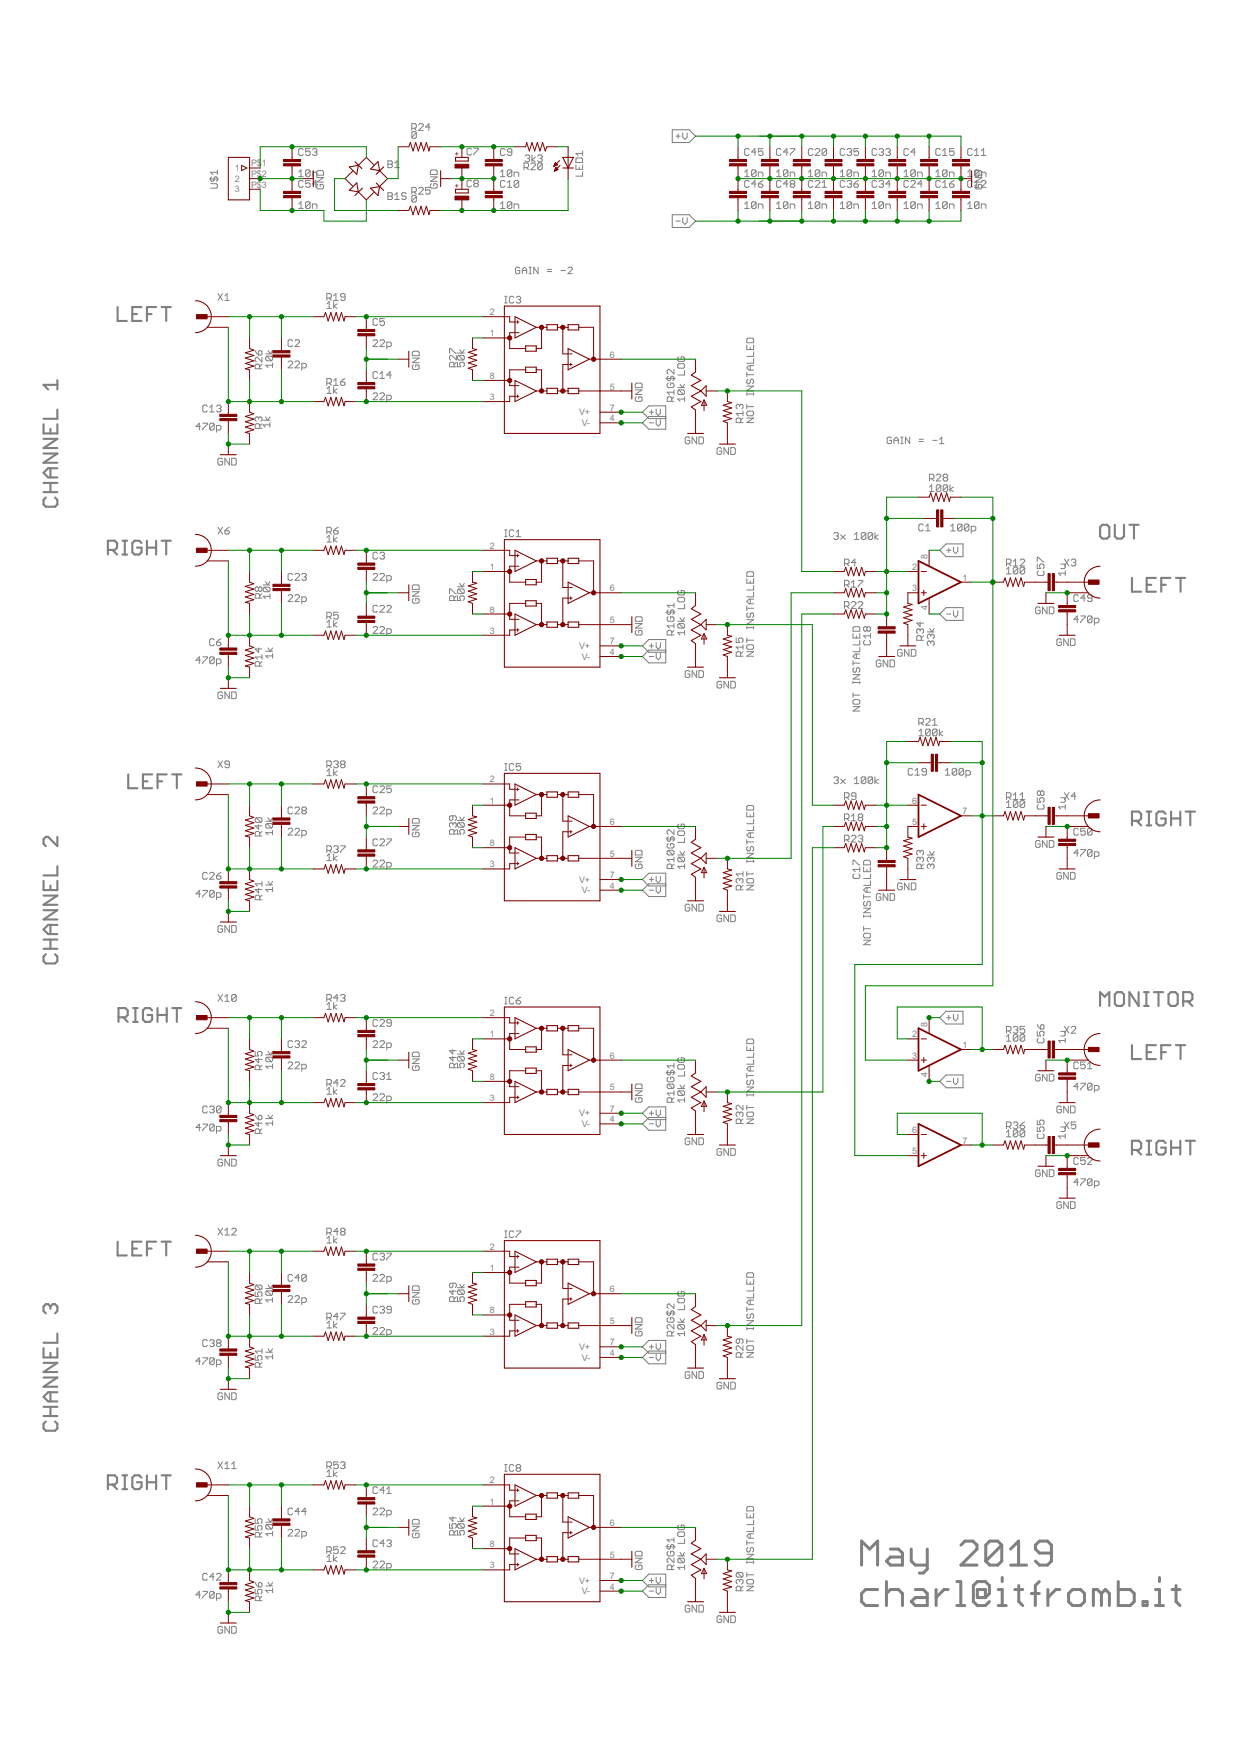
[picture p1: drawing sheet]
<svg xmlns="http://www.w3.org/2000/svg" width="297mm" height="420mm" viewBox="0 0 297 420" stroke-linecap="round" stroke-linejoin="round" font-family="sans-serif">
<defs><g id="words">
<g font-size="2.4" fill="#808080">
<text x="56.2" y="40.9">1</text>
<text x="60" y="39.8">P$</text>
<text x="62.6" y="39.8">1</text>
<text x="56.2" y="46">3</text>
<text x="56.2" y="43.5">2</text>
<text x="60" y="44.9">P$3</text>
<text x="60" y="42.4">P$2</text>
<text x="117.1" y="75.4">2</text>
<text x="117.1" y="80.4">1</text>
<text x="145.8" y="85.5">6</text>
<text x="117.1" y="90.6">8</text>
<text x="117.1" y="95.7">3</text>
<text x="145.8" y="93.1">5</text>
<text x="138.5" y="99.3">V+</text>
<text x="139.1" y="101.9">V-</text>
<text x="145.8" y="98.2">7</text>
<text x="145.8" y="100.8">4</text>
<text x="117.1" y="131.2">2</text>
<text x="117.1" y="136.3">1</text>
<text x="218.1" y="136.3">2</text>
<text x="221.9" y="133.8" transform="rotate(-90 221.9 133.8)">8</text>
<text x="145.8" y="141.4">6</text>
<text x="218.1" y="141.4">3</text>
<text x="230.2" y="138.9">1</text>
<text x="117.1" y="146.5">8</text>
<text x="145.8" y="149">5</text>
<text x="221.9" y="145.8" transform="rotate(-90 221.9 145.8)">4</text>
<text x="117.1" y="151.6">3</text>
<text x="138.5" y="155.2">V+</text>
<text x="145.8" y="154.1">7</text>
<text x="139.1" y="157.8">V-</text>
<text x="145.8" y="156.6">4</text>
<text x="117.1" y="187.1">2</text>
<text x="117.1" y="192.2">1</text>
<text x="145.8" y="197.3">6</text>
<text x="218.1" y="197.3">5</text>
<text x="218.1" y="192.2">6</text>
<text x="230.2" y="194.7">7</text>
<text x="117.1" y="202.4">8</text>
<text x="117.1" y="207.4">3</text>
<text x="145.8" y="210">7</text>
<text x="145.8" y="204.9">5</text>
<text x="138.5" y="211.1">V+</text>
<text x="139.1" y="213.6">V-</text>
<text x="145.8" y="212.5">4</text>
<text x="117.1" y="243">2</text>
<text x="221.9" y="245.5" transform="rotate(-90 221.9 245.5)">8</text>
<text x="117.1" y="248.1">1</text>
<text x="218.1" y="248.1">2</text>
<text x="230.2" y="250.6">1</text>
<text x="145.8" y="253.1">6</text>
<text x="218.1" y="253.1">3</text>
<text x="221.9" y="257.6" transform="rotate(-90 221.9 257.6)">4</text>
<text x="117.1" y="258.2">8</text>
<text x="117.1" y="263.3">3</text>
<text x="145.8" y="260.8">5</text>
<text x="138.5" y="267">V+</text>
<text x="139.1" y="269.5">V-</text>
<text x="145.8" y="265.8">7</text>
<text x="145.8" y="268.4">4</text>
<text x="218.1" y="270.9">6</text>
<text x="230.2" y="273.5">7</text>
<text x="218.1" y="276">5</text>
<text x="117.1" y="298.9">2</text>
<text x="117.1" y="303.9">1</text>
<text x="145.8" y="309">6</text>
<text x="117.1" y="314.1">8</text>
<text x="145.8" y="316.6">5</text>
<text x="117.1" y="319.2">3</text>
<text x="138.5" y="322.8">V+</text>
<text x="145.8" y="321.7">7</text>
<text x="139.1" y="325.4">V-</text>
<text x="145.8" y="324.3">4</text>
<text x="117.1" y="354.7">2</text>
<text x="117.1" y="359.8">1</text>
<text x="145.8" y="364.9">6</text>
<text x="117.1" y="370">8</text>
<text x="117.1" y="375.1">3</text>
<text x="145.8" y="377.6">7</text>
<text x="145.8" y="372.5">5</text>
<text x="138.5" y="378.7">V+</text>
<text x="139.1" y="381.3">V-</text>
<text x="145.8" y="380.1">4</text>
</g>
<g font-size="2" fill="#800000">
<text x="109.9" y="37.2" transform="rotate(-90 109.9 37.2)">+</text>
<text x="109.9" y="44.8" transform="rotate(-90 109.9 44.8)">+</text>
</g>
</g></defs>
<g fill="none" stroke="#808080" stroke-width=".51">
<path d="M28.1 73.4v3.4h2.2M31.6 75.1h1.1M33.8 73.4h-2.2v3.4h2.2M35.1 75.1h1.1M37.3 73.4h-2.2v3.4M38.7 73.4h2.2M39.8 73.4v3.4M13.7 90.9v2.2M13.7 97.9v2.2h-3.3M13.7 92h-3.3l1.1 1.1M10.4 101.5v2.2h3.3v-2.2M10.4 117.7h3.3"/>
<path d="M10.4 115.5h3.3M10.4 108.5h3.3l-3.3 2.2h3.3M10.4 104.9h3.3l-3.3 2.2h3.3M11 119l-.6 .5v1.1l.6 .6h2.2l.5-.6v-1.1l-.5-.5M12.1 102.6v1.1M12.1 112v2.2M12.1 115.5v2.2M13.7 112h-2.2l-1.1 1.1 1.1 1.1h2.2M25.8 131.5h1.7l.5-.5v-1.1l-.5-.6h-1.7v3.3M26.9 131.5l1.1 1.1M29.3 129.3h1.1M29.3 132.6h1.1"/>
<path d="M29.8 129.3v3.3M33.8 129.9l-.5-.6h-1.1l-.6 .6v2.2l.6 .5h1.1l.5-.5v-1.1h-1.1M35.1 129.3v3.3M35.1 131h2.2M37.3 129.3v3.3M38.7 129.3h2.2M39.8 129.3v3.3M263.7 125.5h1.1l.5 .5v2.2l-.5 .6h-1.1l-.6-.6v-2.2zM266.6 125.5v2.7l.6 .6h1.1l.5-.6v-2.7M270.1 125.5h2.2M270.7 138.2v3.3h2.2M271.2 125.5v3.3"/>
<path d="M274.2 139.8h1.1M276.4 138.2h-2.2v3.3h2.2M277.7 139.8h1.1M279.9 138.2h-2.2v3.3M281.2 138.2h2.2M282.3 138.2v3.3M30.7 185.2v3.3h2.2M34.2 186.8h1.1M36.4 185.2h-2.2v3.3h2.2M37.7 186.8h1.1M39.9 185.2h-2.2v3.3M41.2 185.2h2.2"/>
<path d="M42.3 185.2v3.3M270.7 196.3h1.7l.5-.6v-1.1l-.5-.5h-1.7v3.3M271.8 196.3l1.1 1.1M274.2 194.1h1.1M274.2 197.4h1.1M274.8 194.1v3.3M278.8 194.6l-.6-.5h-1.1l-.5 .5v2.2l.5 .6h1.1l.6-.6v-1.1h-1.1M280.1 195.7h2.2M280.1 194.1v3.3M282.3 194.1v3.3M283.6 194.1h2.2M284.7 194.1v3.3"/>
<path d="M10.4 210.7v2.2h3.3v-2.2M10.4 217.7h3.3l-3.3 2.2h3.3M10.4 214.2h3.3l-3.3 2.2h3.3M12.1 211.8v1.1M13.7 200.1v2.2l-2.2-2.2h-.5l-.6 .6v1.1l.6 .5M13.7 207.1v2.2h-3.3M10.4 226.9h3.3M10.4 224.7h3.3M11 228.2l-.6 .5v1.1l.6 .6h2.2l.5-.6v-1.1l-.5-.5M12.1 221.2v2.2M12.1 224.7v2.2M13.7 221.2h-2.2l-1.1 1.1 1.1 1.1h2.2"/>
<path d="M267.2 237.3h1.1l.5 .5v2.2l-.5 .6h-1.1l-.6-.6v-2.2zM272.3 237.3v3.3l-2.2-3.3v3.3M273.6 237.3h1.1M274.2 237.3v3.3M276 237.3h2.2M277.1 237.3v3.3M280 237.3h1.1l.6 .5v2.2l-.6 .6h-1.1l-.5-.6v-2.2zM283 239.5h1.6l.6-.6v-1.1l-.6-.5h-1.6v3.3M284.1 239.5l1.1 1.1M28.3 243.3h1.7l.5-.6v-1.1l-.5-.5h-1.7v3.3M29.4 243.3l1.1 1.1M31.8 241.1h1.1"/>
<path d="M31.8 244.4h1.1M32.4 241.1v3.3M36.4 241.6l-.6-.5h-1.1l-.5 .5v2.2l.5 .6h1.1l.6-.6v-1.1h-1.1M37.7 241.1v3.3M37.7 242.7h2.2M39.9 241.1v3.3M41.2 241.1h2.2M42.3 241.1v3.3M263.1 240.6v-3.3l1.1 1.1 1.1-1.1v3.3M270.7 249.9v3.4h2.2M273.6 240.6h1.1M274.2 251.6h1.1"/>
<path d="M276.4 249.9h-2.2v3.4h2.2M277.7 251.6h1.1M279.9 249.9h-2.2v3.4M281.2 249.9h2.2M282.3 249.9v3.4M270.7 275h1.7l.5-.6v-1.1l-.5-.5h-1.7v3.3M271.8 275l1.1 1.1M274.2 272.8h1.1M274.2 276.1h1.1M274.8 272.8v3.3M278.8 273.3l-.6-.5h-1.1l-.5 .5v2.2l.5 .6h1.1l.6-.6v-1.1h-1.1M280.1 272.8v3.3"/>
<path d="M280.1 274.4h2.2M282.3 272.8v3.3M283.6 272.8h2.2M284.7 272.8v3.3M28.1 296.9v3.3h2.2M31.6 298.6h1.1M33.8 296.9h-2.2v3.3h2.2M35.1 298.6h1.1M37.3 296.9h-2.2v3.3M38.7 296.9h2.2M39.8 296.9v3.3M12.1 312.4l-.6-.5h-.5l-.6 .5v1.1l.6 .6"/>
<path d="M12.1 312.4l.5-.5h.6l.5 .5v1.1l-.5 .6M12.1 312.4v.6M13.7 318.9v2.2h-3.3M10.4 322.4v2.2h3.3v-2.2M10.4 338.6h3.3M10.4 336.4h3.3M10.4 329.4h3.3l-3.3 2.2h3.3M10.4 325.9h3.3l-3.3 2.2h3.3M11 339.9l-.6 .6v1.1l.6 .5h2.2l.5-.5v-1.1l-.5-.6M12.1 323.5v1.1M12.1 332.9v2.2M12.1 336.4v2.2"/>
<path d="M13.7 332.9h-2.2l-1.1 1.1 1.1 1.1h2.2M25.8 355h1.7l.5-.5v-1.1l-.5-.6h-1.7v3.3M26.9 355l1.1 1.1M29.3 352.8h1.1M29.3 356.1h1.1M29.8 352.8v3.3M33.8 353.4l-.5-.6h-1.1l-.6 .6v2.2l.6 .5h1.1l.5-.5v-1.1h-1.1M35.1 352.8v3.3M35.1 354.5h2.2M37.3 352.8v3.3M38.7 352.8h2.2M39.8 352.8v3.3"/>
</g>
<g fill="none" stroke="#808080" stroke-width=".24">
<path d="M72.5 35.8l-.2-.3h-.6l-.3 .3v1.1l.3 .3h.6l.2-.3M74.2 35.5h-1.1v.9l.5-.3h.3l.3 .3v.5l-.3 .3h-.6l-.2-.3M74.7 35.8l.3-.3h.5l.3 .3v.3l-.3 .3M75.2 36.4h.3M75.5 36.4l.3 .2-.3 .6h-.5l-.3-.3M92.8 38.5h.8l.3 .2v.3l-.3 .3 .3 .5-.3 .3h-.8zM92.8 39.3h.8M94.4 39l.6-.5v1.6M98.5 30.7h.8l.3-.3v-.6l-.3-.2h-.8v1.6M99 30.7l.6 .5M99.6 31.7l-.3-.2h-.5l-.3 .2v1.1M99.6 31.7v1.1l-.3 .3h-.5l-.3-.3"/>
<path d="M99.6 31.7l-1.1 1.1M100.1 29.8l.3-.2h.5l.3 .2v.3l-1.1 1.1h1.1M102.8 30.4h-1l.8-.8v1.6M112.8 35.7l-.3-.2h-.5l-.3 .2v1.1l.3 .3h.5l.3-.3M113.3 35.5h1.1v.2l-1.1 1.1v.3M120.8 35.8l-.3-.3h-.5l-.3 .3v1.1l.3 .3h.5l.3-.3M122.4 36.4h-.8l-.3-.3v-.3l.3-.3h.6l.2 .3v1.1l-.2 .3h-.6l-.3-.3M125.6 37.3l.3-.2h.5l.3 .2v.3l-.3 .3M126.1 37.9h.3M126.4 37.9l.3 .3-.3 .5h-.5l-.3-.3M127 39.2l.2-.2h.6l.2 .2v.3l-1 1.1h1M127.2 37.1v1.6"/>
<path d="M128 37.6l-.8 .6 .8 .5M128.6 37.3l.3-.2h.5l.3 .2v.3l-.3 .3M129.1 37.9h.3M129.4 37.9l.3 .3-.3 .5h-.5l-.3-.3M129.7 39.2v1.1l-.3 .3h-.5l-.3-.3M129.7 39.2l-.3-.2h-.5l-.3 .2v1.1M129.7 39.2l-1.1 1.1M137.7 39.4v1.1h1.6v-1.1M138 37.8h1.1l.2 .2v.9h-1.6v-.9zM138.5 39.9v.6M139.3 36.1v1.1M139.3 36.7h-1.6l.6 .5"/>
<path d="M161.6 32.6h1.1M162.2 32v1.1M163.3 31.8v1l.5 .5 .5-.5v-1M179.2 35.8l-.3-.3h-.5l-.3 .3v1.1l.3 .3h.5l.3-.3M180.8 36.4h-1.1l.9-.9v1.7M182.5 35.5h-1.1v.9l.5-.3 .6 .3v.5l-.3 .3h-.5l-.3-.3M186.8 35.8l-.3-.3h-.5l-.3 .3v1.1l.3 .3h.5l.3-.3M188.4 36.4h-1l.8-.9v1.7M189 35.5h1.1v.3l-1.1 1.1v.3M194.4 35.8l-.2-.3h-.6l-.3 .3v1.1l.3 .3h.6l.2-.3M195 35.8l.2-.3h.6l.3 .3v.3l-1.1 1.1h1.1M197.7 35.8l-.3-.3h-.5l-.3 .3v1.1"/>
<path d="M197.7 35.8v1.1l-.3 .3h-.5l-.3-.3M197.7 35.8l-1.1 1.1M202 35.8l-.2-.3h-.6l-.2 .3v1.1l.2 .3h.6l.2-.3M202.6 35.8l.3-.3h.5l.3 .3v.3l-.3 .3M203.1 36.4h.3M203.4 36.4l.3 .2-.3 .6h-.5l-.3-.3M205.3 35.5h-1.1v.9l.6-.3h.2l.3 .3v.5l-.3 .3h-.5l-.3-.3M209.7 35.8l-.3-.3h-.5l-.3 .3v1.1l.3 .3h.5l.3-.3M210.2 35.8l.3-.3h.5l.3 .3v.3l-.3 .3M210.8 36.4h.2M211 36.4l.3 .2-.3 .6h-.5l-.3-.3M211.9 35.8l.2-.3h.6l.2 .3v.3l-.2 .3"/>
<path d="M212.4 36.4h.3M212.7 36.4l.2 .2-.2 .6h-.6l-.2-.3M217.3 35.8l-.3-.3h-.5l-.3 .3v1.1l.3 .3h.5l.3-.3M218.9 36.4h-1.1l.9-.9v1.7M224.9 35.8l-.3-.3h-.5l-.3 .3v1.1l.3 .3h.5l.3-.3M225.4 37.2h1.1M225.4 36.1l.6-.6v1.7M228.2 35.5h-1.1v.9l.5-.3h.3l.3 .3v.5l-.3 .3h-.5l-.3-.3M232.5 35.8l-.3-.3h-.5l-.3 .3v1.1l.3 .3h.5l.3-.3M233.1 37.2h1M233.1 36.1l.5-.6v1.7M234.7 36.1l.5-.6v1.7"/>
<path d="M234.7 37.2h1.1M50.1 42.8h2.2M50.4 43.9h1.3l.3 .3v.5l-.3 .3h-1.3M50.6 42.3l-.2 .2v.6l.2 .3h.3l.3-.3v-.6l.3-.2 .5 .2v.6l-.3 .3M52 41.2h-1.6l.5 .5M52 40.6v1.1M71.4 42.2h1.1M71.4 49.9h1.1M71.4 41.2l.6-.6v1.6M71.4 48.8l.6-.6v1.7M72.5 43.4l-.2-.2h-.6l-.3 .2v1.1l.3 .3h.6l.2-.3M74.2 40.9v1.1l-.3 .2h-.6l-.2-.2"/>
<path d="M74.2 40.9l-.3-.3h-.6l-.2 .3v1.1M74.2 48.5v1.1l-.3 .3h-.6l-.2-.3M74.2 48.5l-.3-.3h-.6l-.2 .3v1.1M74.2 43.2h-1.1v.8l.5-.3h.3l.3 .3v.5l-.3 .3h-.6l-.2-.3M74.2 40.9l-1.1 1.1M74.2 48.5l-1.1 1.1M74.7 42.2v-1h.8l.3 .2v.8M74.7 49.9v-1.1h.8l.3 .3v.8M75.8 42.5h1.6l-1.6 1h1.6M75.8 44h-1.1l.8-.8v1.6M76 44.1l-.2 .3v.5l.2 .3h1.1l.3-.3v-.5l-.3-.3h-.5v.5M76 40.8h1.1l.3 .3v.8h-1.6v-.8z"/>
<path d="M92.8 46.1h.8l.3 .3v.2l-.3 .3 .3 .5-.3 .3h-.8zM92.8 46.9h.8M94.4 47.7h1.1M94.4 46.6l.6-.5v1.6M94.4 40.1h1.1M97.1 46.4l-.2-.3h-.6l-.2 .5 .2 .3h.6l.2 .5-.2 .3h-.6l-.2-.3M98.5 45.9h.8l.3-.3v-.5l-.3-.3h-.8v1.6M99 45.9l.6 .5M99.6 47l-.3-.3h-.5l-.3 .3v1.1M99.6 47v1.1l-.3 .2h-.5l-.3-.2M99.6 47l-1.1 1.1M100.1 45.1l.3-.3h.5l.3 .3v.3l-1.1 1h1.1"/>
<path d="M102.8 44.8h-1v.8l.5-.2h.3l.2 .2v.6l-.2 .2h-.6l-.2-.2M102.9 42.3h1.7l-1.7 1.1h1.7M103.2 43.9l-.3 .3v.5l.3 .3h1.1l.3-.3v-.5l-.3-.3h-.6v.6M103.2 40.6h1.1l.3 .3v.8h-1.7v-.8zM112.8 43.3l-.3-.2h-.5l-.3 .2v1.1l.3 .3h.5l.3-.3M113.6 43.9l-.3-.3v-.3l.3-.2h.6l.2 .2-.2 .6M113.6 43.9l-.3 .3v.2l.3 .3h.6l.2-.3-.2-.5M113.6 43.9h.6M119.7 42.2h1.1M119.7 41.2l.5-.6v1.6M119.7 48.8l.5-.6v1.7M119.7 49.9h1.1"/>
<path d="M120.8 43.4l-.3-.2h-.5l-.3 .2v1.1l.3 .3h.5l.3-.3M121.3 44.8h1.1M121.3 43.7l.6-.5v1.6M122.4 40.9v1.1l-.2 .2h-.6l-.3-.2M122.4 40.9l-.2-.3h-.6l-.3 .3v1.1M122.4 48.5l-.2-.3h-.6l-.3 .3v1.1M122.4 48.5v1.1l-.2 .3h-.6l-.3-.3M122.4 40.9l-1.1 1.1M122.4 48.5l-1.1 1.1M123 42.2v-1h.8l.3 .2v.8M123 49.9v-1.1h.8l.3 .3v.8M124.1 43.4l-.3-.2h-.6l-.2 .2v1.1"/>
<path d="M124.1 43.4v1.1l-.3 .3h-.6l-.2-.3M124.1 43.4l-1.1 1.1M125.3 40.1h.8l.3-.3v-.6l-.3-.2h-.8v1.6M125.9 40.1l.5 .5M139.3 41v1.1h-1.6M161.6 52.9h1.1M163.3 52.1v1l.5 .6 .5-.6v-1M178.1 42.2h1.1M178.1 49.9h1.1M178.1 41.2l.5-.6v1.6M178.1 48.8l.5-.6v1.7M179.2 43.4l-.3-.2h-.5l-.3 .2v1.1l.3 .3h.5l.3-.3"/>
<path d="M180.8 40.9v1.1l-.2 .2h-.6l-.3-.2M180.8 40.9l-.2-.3h-.6l-.3 .3v1.1M180.8 48.5v1.1l-.2 .3h-.6l-.3-.3M180.8 48.5l-.2-.3h-.6l-.3 .3v1.1M180.8 40.9l-1.1 1.1M180.8 48.5l-1.1 1.1M180.8 44h-1.1l.9-.8v1.6M181.4 42.2v-1h.8l.3 .2v.8M181.4 49.9v-1.1h.8l.3 .3v.8M181.4 44h.8l.3 .5-.3 .3h-.5l-.3-.3zM182.5 43.2l-1.1 .8M185.7 42.2h1.1"/>
<path d="M185.7 49.9h1.1M185.7 48.8l.6-.6v1.7M185.7 41.2l.6-.6v1.6M186.8 43.4l-.3-.2h-.5l-.3 .2v1.1l.3 .3h.5l.3-.3M188.4 40.9v1.1l-.2 .2h-.6l-.2-.2M188.4 40.9l-.2-.3h-.6l-.2 .3v1.1M188.4 48.5v1.1l-.2 .3h-.6l-.2-.3M188.4 48.5l-.2-.3h-.6l-.2 .3v1.1M188.4 40.9l-1 1.1M188.4 48.5l-1 1.1M188.4 44h-1l.8-.8v1.6M189 42.2v-1h.8l.3 .2v.8"/>
<path d="M189 49.9v-1.1h.8l.3 .3v.8M189.3 44l-.3-.3v-.3l.3-.2h.5l.3 .2v.3l-.3 .3M189.3 44l-.3 .3 .3 .5h.5l.3-.3-.3-.5M189.3 44h.5M193.3 42.2h1.1M193.3 49.9h1.1M193.3 41.2l.6-.6v1.6M193.3 48.8l.6-.6v1.7M194.4 43.4l-.2-.2h-.6l-.3 .2v1.1l.3 .3h.6l.2-.3M195 43.4l.2-.2h.6l.3 .2v.3l-1.1 1.1h1.1M196.1 40.9v1.1l-.3 .2h-.6l-.2-.2M196.1 40.9l-.3-.3h-.6l-.2 .3v1.1"/>
<path d="M196.1 48.5v1.1l-.3 .3h-.6l-.2-.3M196.1 48.5l-.3-.3h-.6l-.2 .3v1.1M196.1 40.9l-1.1 1.1M196.1 48.5l-1.1 1.1M196.6 42.2v-1h.8l.3 .2v.8M196.6 49.9v-1.1h.8l.3 .3v.8M196.6 44.8h1.1M196.6 43.7l.5-.5v1.6M201 42.2h1M201 49.9h1M201 41.2l.5-.6v1.6M201 48.8l.5-.6v1.7"/>
<path d="M202 43.4l-.2-.2h-.6l-.2 .2v1.1l.2 .3h.6l.2-.3M202.6 43.4l.3-.2h.5l.3 .2v.3l-.3 .3M203.1 44h.3M203.4 44l.3 .3-.3 .5h-.5l-.3-.3M203.7 40.9v1.1l-.3 .2h-.5l-.3-.2M203.7 40.9l-.3-.3h-.5l-.3 .3v1.1M203.7 48.5v1.1l-.3 .3h-.5l-.3-.3M203.7 48.5l-.3-.3h-.5l-.3 .3v1.1M203.7 40.9l-1.1 1.1M203.7 48.5l-1.1 1.1M204.2 44h.8l.3 .5-.3 .3h-.5l-.3-.3zM204.2 42.2v-1h.8l.3 .2v.8"/>
<path d="M204.2 49.9v-1.1h.8l.3 .3v.8M205.3 43.2l-1.1 .8M208.6 42.2h1.1M208.6 49.9h1.1M208.6 48.8l.5-.6v1.7M208.6 41.2l.5-.6v1.6M209.7 43.4l-.3-.2h-.5l-.3 .2v1.1l.3 .3h.5l.3-.3M210.2 43.4l.3-.2h.5l.3 .2v.3l-.3 .3M210.8 44h.2M211 44l.3 .3-.3 .5h-.5l-.3-.3M211.3 40.9v1.1l-.3 .2h-.5l-.3-.2M211.3 40.9l-.3-.3h-.5l-.3 .3v1.1"/>
<path d="M211.3 48.5v1.1l-.3 .3h-.5l-.3-.3M211.3 48.5l-.3-.3h-.5l-.3 .3v1.1M211.3 40.9l-1.1 1.1M211.3 48.5l-1.1 1.1M211.9 42.2v-1h.8l.2 .2v.8M211.9 49.9v-1.1h.8l.2 .3v.8M212.9 44h-1l.8-.8v1.6M216.2 42.2h1.1M216.2 49.9h1.1M216.2 41.2l.5-.6v1.6M216.2 48.8l.5-.6v1.7M217.3 43.4l-.3-.2h-.5l-.3 .2v1.1l.3 .3h.5l.3-.3"/>
<path d="M217.8 43.4l.3-.2h.6l.2 .2v.3l-1.1 1.1h1.1M218.9 40.9v1.1l-.2 .2h-.6l-.3-.2M218.9 40.9l-.2-.3h-.6l-.3 .3v1.1M218.9 48.5v1.1l-.2 .3h-.6l-.3-.3M218.9 48.5l-.2-.3h-.6l-.3 .3v1.1M218.9 48.5l-1.1 1.1M218.9 40.9l-1.1 1.1M219.5 42.2v-1h.8l.3 .2v.8M219.5 49.9v-1.1h.8l.3 .3v.8M220.6 44h-1.1l.8-.8v1.6M223.8 42.2h1.1M223.8 49.9h1.1"/>
<path d="M223.8 41.2l.5-.6v1.6M223.8 48.8l.5-.6v1.7M224.9 43.4l-.3-.2h-.5l-.3 .2v1.1l.3 .3h.5l.3-.3M225.4 44.8h1.1M225.4 43.7l.6-.5v1.6M226.5 40.9v1.1l-.2 .2h-.6l-.3-.2M226.5 40.9l-.2-.3h-.6l-.3 .3v1.1M226.5 48.5v1.1l-.2 .3h-.6l-.3-.3M226.5 48.5l-.2-.3h-.6l-.3 .3v1.1M226.5 48.5l-1.1 1.1M226.5 40.9l-1.1 1.1M227.1 42.2v-1h.8l.3 .2v.8"/>
<path d="M227.1 49.9v-1.1h.8l.3 .3v.8M227.1 44h.8l.3 .5-.3 .3h-.5l-.3-.3zM228.2 43.2l-1.1 .8M231.4 42.2h1.1M231.4 49.9h1.1M231.4 41.2l.6-.6v1.6M231.4 48.8l.6-.6v1.7M232.5 43.4l-.3-.2h-.5l-.3 .2v1.1l.3 .3h.5l.3-.3M233.1 44.8h1M233.1 43.7l.5-.5v1.6M233.2 42.5h1.6l-1.6 1h1.6M233.5 44.1l-.3 .3v.5l.3 .3h1.1l.2-.3v-.5l-.2-.3h-.6v.5"/>
<path d="M233.5 40.8h1.1l.2 .3v.8h-1.6v-.8zM234.1 40.9v1.1l-.2 .2h-.6l-.2-.2M234.1 40.9l-.2-.3h-.6l-.2 .3v1.1M234.1 48.5v1.1l-.2 .3h-.6l-.2-.3M234.1 48.5l-.2-.3h-.6l-.2 .3v1.1M234.1 40.9l-1 1.1M234.1 48.5l-1 1.1M234.7 42.2v-1h.8l.3 .2v.8M234.7 49.9v-1.1h.8l.3 .3v.8M234.7 43.4l.3-.2h.5l.3 .2v.3l-1.1 1.1h1.1M52.1 70.2l1.1 1.6M53.2 70.2l-1.1 1.6"/>
<path d="M53.8 70.8l.5-.6v1.6M53.8 71.8h1.1M78.2 72.7l.5-.6v1.6M78.2 73.7h1M78.2 71.3h.8l.2-.3v-.5l-.2-.3h-.8v1.6M78.7 71.3l.5 .5M79.8 72.1v1.6M79.8 71.8h1.1M79.8 70.8l.5-.6v1.6M80.6 72.7l-.8 .5 .8 .5M82.5 71h-.8l-.3-.2v-.3l.3-.3h.6l.2 .3v1.1l-.2 .2h-.6l-.3-.2M90.3 76.5l-.3-.3h-.5l-.3 .3v1l.3 .3h.5l.3-.3"/>
<path d="M91.9 76.2h-1.1v.8l.6-.3h.3l.2 .3v.5l-.2 .3h-.6l-.3-.3M120.7 72.5h.6M120.7 70.9h.6M121 70.9v1.6M122.9 71.1l-.3-.2h-.5l-.3 .2v1.1l.3 .3h.5l.3-.3M123.4 71.1l.3-.2h.5l.3 .2v.3l-.3 .3M124 71.7h.2M124.2 71.7l.3 .2v.3l-.3 .3h-.5l-.3-.3M124.3 64.2l-.2-.3h-.6l-.2 .3v1l.2 .2h.6l.2-.2v-.5h-.5M124.9 64.7h1.1M124.9 65.4v-1l.5-.5 .6 .5v1M126.6 63.9h.5"/>
<path d="M126.6 65.4h.5M126.8 63.9v1.5M128.7 63.9v1.5l-1-1.5v1.5M130.9 64.9h1.1M130.9 64.4h1.1M134.2 64.7h1M135.8 64.2l.3-.3h.5l.3 .3v.2l-1.1 1h1.1M49.6 97.2l-.3-.3h-.5l-.3 .3v1l.3 .3h.5l.3-.3M50.1 98.5h1.1M50.1 97.4l.6-.5v1.6M51.8 97.2l.2-.3h.6l.3 .3v.2l-.3 .3M52.3 97.7h.3"/>
<path d="M52.6 97.7l.3 .3v.2l-.3 .3h-.6l-.2-.3M61 83.8l.8 1.1M61.8 100l.3-.3h.3l.3 .3v.5l-.3 .3M61.8 100l-.2-.3h-.3l-.3 .3v.5l.3 .3M61.8 100v.2M62.1 88.2v-.8l-.3-.3h-.5l-.3 .3v.8h1.7M62.1 83.8h.3l.3 .3v.5l-.3 .3h-.6v-.8zM62.7 85.4v1.2l-1.1-1.2h-.3l-.3 .3v.6l.3 .3M62.7 87.1l-.6 .5M63.5 99.7l.5 .8 .6-.8M63.6 84.6h1.6M63.8 85.2h1.1l.3 .2v.6l-.3 .3"/>
<path d="M63.8 85.2l-.2 .2v.6l.2 .3h1.1M63.8 85.2l1.1 1.1M64.1 83.8l.5 .8 .6-.8M65.2 87.4h-1.6l.5 .5M65.2 86.8v1.1M68.9 86.6l.3-.3h.5l.3 .3v.3l-1.1 1.1h1.1M70 81.5l-.3-.2h-.5l-.3 .2v1.1l.3 .3h.5l.3-.3M70.5 81.5l.3-.2h.6l.2 .2v.3l-1.1 1.1h1.1M70.5 86.6l.3-.3h.6l.2 .3v.3l-1.1 1.1h1.1M72.2 88h.8l.3-.3v-.6l-.3-.2h-.8v1.6M78.2 93l.5-.6v1.7M78.2 94.1h1"/>
<path d="M78.2 91.6h.8l.2-.3v-.5l-.2-.3h-.8v1.7M78.7 91.6l.5 .6M79.8 92.4v1.7M79.8 91.1l.5-.6v1.7M79.8 92.2h1.1M80.6 93l-.8 .5 .8 .6M81.4 91.3h.9l.2 .3v.3l-.2 .3h-.6l-.3-.3zM82.5 90.5l-1.1 .8M89.2 81.5l.3-.2h.5l.3 .2v.3l-1.1 1.1h1.1M89.2 94.2l.3-.2h.5l.3 .2v.3l-1.1 1.1h1.1M90.3 89.2l-.3-.3h-.5l-.3 .3v1l.3 .3h.5l.3-.3M90.8 81.5l.3-.2h.6l.2 .2v.3l-1.1 1.1h1.1"/>
<path d="M90.8 94.2l.3-.2h.6l.2 .2v.3l-1.1 1.1h1.1M90.8 90.5h1.1M90.8 89.4l.6-.5v1.6M92.5 82.9h.8l.3-.3v-.5l-.3-.3h-.8v1.6M92.5 95.6h.8l.3-.3v-.5l-.3-.3h-.8v1.6M93.6 89.7h-1.1l.8-.8v1.6M98.6 85.6h1.6l-1.6 1.1h1.6M98.9 87.3l-.3 .2v.6l.3 .2h1.1l.2-.2v-.6l-.2-.2h-.6v.5M98.9 84h1.1l.2 .3v.8h-1.6v-.8zM107.5 84.4v-1h.3l1.1 1h.2M108.6 87.7v-.8l-.3-.3h-.5l-.3 .3v.8h1.6M109.1 85v1.1l-1.1-1.1-.5 .3v.5l.3 .3"/>
<path d="M109.1 86.6l-.5 .6M109.4 86.6v1.1h.8l-.3-.5v-.3l.3-.3h.6l.2 .3v.5l-.2 .3M109.4 84.4h1.6M109.7 85l-.3 .3v.5l.3 .3h1.1M109.7 85h1.1l.2 .3v.5l-.2 .3M109.7 85l1.1 1.1M109.9 83.6l.6 .8 .5-.8M151.9 93.2h1.7l-1.7 1.1h1.7M151.9 91.9l.3-.3h1.1l.3 .3v.8h-1.7zM152.2 94.9l-.3 .2v.6l.3 .3h1.1l.3-.3v-.6l-.3-.2h-.5v.5M155.3 98.6h1M155.8 98.1v1"/>
<path d="M156.9 97.8v1l.5 .6 .5-.6v-1M159.3 90.5h2.2M159.8 91.6l-.2 .3v.5l.2 .3h1.1l.3-.3v-.5l-.3-.3h-.5v.6M159.8 90l-.2 .2v.6l.2 .3h.3l.3-.3v-.6l.3-.2 .5 .2v.6l-.3 .3M160.7 96v-.9l-.3-.2h-.6l-.2 .2v.9h1.6M161.2 93.8h-1.6l.5 .5M161.2 88.3v1.1l-1.1-1.1h-.3l-.2 .3v.6l.2 .2M161.2 93.2v1.1M161.2 94.9l-.5 .5M162.1 87.2l.3-.2h1l.3 .2v.6l-.3 .3h-1l-.3-.3zM162.1 92.7h1.6M162.4 85.3l-.3 .3v.5l.3 .3h1l.3-.3v-.5l-.3-.3h-.5v.6"/>
<path d="M162.4 93.2h1l.3 .3v.6l-.3 .2M162.4 93.2l-.3 .3v.6l.3 .2h1M162.4 93.2l1 1.1M162.6 91.9l.6 .8 .5-.8M163.7 88.6v1.1h-1.6M163.7 94.9v1.1M163.7 95.4h-1.6l.5 .6M176.9 97l-.3-.3h-.3l-.2 .3v.5l.2 .3M176.9 97l.2-.3h.3l.3 .3v.5l-.3 .3M176.9 97v.2M177.7 98.9h-1.6l.5 .5M177.7 100l-.6 .5"/>
<path d="M177.7 98.3v1.1M178.6 100h1.6l-1.6 1h1.6M178.6 82.5v1.1h1.6v-1.1M178.6 89v1.1M178.6 94v.5M178.6 96.7v1.1M178.6 97.2h1.6M178.6 94.2h1.6M178.6 92.3h1.6l-1.6 1.1h1.6M178.6 89.6h1.6M178.9 80.9h1.1l.2 .2v.9h-1.6v-.9zM178.9 90.7l-.3 .3v.5l.3 .3h.3l.2-.3v-.5l.3-.3h.3l.2 .3v.5l-.2 .3"/>
<path d="M178.9 98.3h1.1l.2 .3v.5l-.2 .3h-1.1l-.3-.3v-.5zM179.4 83v.6M179.4 87.4v1.1M180.2 84.1v1.1h-1.6M180.2 85.8v1.1h-1.6M180.2 94v.5M180.2 87.4h-1l-.6 .5 .6 .6h1M47.9 102h-1l.8-.8v1.6M48.5 101.2h1.1v.3l-1.1 1.1v.2M51.2 101.5l-.3-.3h-.5l-.3 .3v1.1M51.2 101.5v1.1l-.3 .2h-.5l-.3-.2M51.2 101.5l-1.1 1.1"/>
<path d="M51.8 102.8h.8l.3-.2v-.6l-.3-.3h-.8v1.7M53.2 109.9l-.2-.3h-.6l-.3 .3v1l.3 .3h.6l.2-.3v-.5h-.5M54.9 109.6v1.6l-1.1-1.6v1.6M55.4 109.6h.8l.3 .3v1l-.3 .3h-.8zM62.1 102.4v-.8l-.3-.3h-.5l-.3 .3v.8h1.7M62.7 101.3l-.6 .6M62.9 100.5h1.7M64.6 101.6h-1.7l.6 .6M64.6 101v1.2M155.3 101.1h1M156.9 100.4v1l.5 .5 .5-.5v-1M165 104.8l-.3-.3h-.6l-.2 .3v1.1l.2 .2h.6l.3-.2v-.6h-.6"/>
<path d="M166.6 104.5v1.6l-1.1-1.6v1.6M167.2 104.5h.8l.2 .3v1.1l-.2 .2h-.8zM172.6 107.3l-.3-.3h-.5l-.3 .3v1.1l.3 .3h.5l.3-.3v-.6h-.6M174.2 107v1.7l-1.1-1.7v1.7M174.8 107h.8l.3 .3v1.1l-.3 .3h-.8zM177.1 101v-.8l-.2-.2h-.6l-.2 .2v.8h1.6M213.2 104.8l-.3-.3h-.5l-.2 .3v1l.2 .3h.5l.3-.3v-.5h-.5M213.8 105.3h1M213.8 106.1v-1l.5-.6 .5 .6v1M215.4 104.5h.6M215.4 106.1h.6M215.7 104.5v1.6"/>
<path d="M217.6 104.5v1.6l-1.1-1.6v1.6M219.8 105.6h1M219.8 105.1h1M222.3 116.5l.5-.6v1.7M222.3 117.6h1.1M222.3 114.5h.8l.3-.3v-.5l-.3-.3h-.8v1.6M222.8 114.5l.6 .5M223.1 105.3h1M223.9 113.7l.3-.3h.5l.3 .3v.2l-1.1 1.1h1.1M224.7 106.1h1M224.7 105.1l.5-.6v1.6M225 116.2v1.1l-.3 .3h-.5l-.3-.3"/>
<path d="M225 116.2l-.3-.3h-.5l-.3 .3v1.1M225 116.2l-1.1 1.1M225.8 114.2l-.2-.3 .2-.5h.6l.3 .3v.2l-.3 .3M225.8 114.2l-.2 .3 .2 .5h.6l.3-.3v-.2l-.3-.3M225.8 114.2h.6M226.7 116.2v1.1l-.3 .3h-.6l-.2-.3M226.7 116.2l-.3-.3h-.6l-.2 .3v1.1M226.7 116.2l-1.1 1.1M227.2 115.9v1.7M228 116.5l-.8 .5 .8 .6M52.1 126.1l1.1 1.6M53.2 126.1l-1.1 1.6"/>
<path d="M53.8 126.9h.8l.3 .3v.2l-.3 .3h-.5l-.3-.3zM54.9 126.1l-1.1 .8M62.9 139.9h1.7M63.5 139.1l.5 .8 .6-.8M70 137.4l-.3-.3h-.5l-.3 .3v1.1l.3 .3h.5l.3-.3M70.5 137.4l.3-.3h.6l.2 .3v.3l-1.1 1.1h1.1M72.2 137.4l.3-.3h.5l.3 .3-.3 .5M72.7 137.9h.3M73 137.9l.3 .3v.3l-.3 .3h-.5l-.3-.3M78.2 128.5l.5-.5v1.6M78.2 129.6h1M78.2 127.2h.8l.2-.3v-.5l-.2-.3h-.8v1.6"/>
<path d="M78.7 127.2l.5 .5M79.8 126.9h.8l.3 .3v.2l-.3 .3h-.5l-.3-.3zM79.8 128v1.6M80.6 128.5l-.8 .6 .8 .5M80.9 126.1l-1.1 .8M89.2 137.4l.3-.3h.5l.3 .3v.3l-1.1 1.1h1.1M90.3 132.3l-.3-.2h-.5l-.3 .2v1.1l.3 .3h.5l.3-.3M90.8 132.3l.3-.2h.6l.2 .2-.2 .6M90.8 137.4l.3-.3h.6l.2 .3v.3l-1.1 1.1h1.1M91.4 132.9h.3M91.7 132.9l.2 .2v.3l-.2 .3h-.6l-.3-.3M92.5 138.8h.8l.3-.3v-.6l-.3-.2h-.8v1.6"/>
<path d="M98.9 139.9h1.1l.2 .2v.8h-1.6v-.8zM109.9 139.5l.6 .8 .5-.8M120.7 128.3h.6M120.7 126.7h.6M121 126.7v1.6M122.9 127l-.3-.3h-.5l-.3 .3v1.1l.3 .2h.5l.3-.2M123.4 128.3h1.1M123.4 127.3l.6-.6v1.6M178.6 138.4v1.1h1.6v-1.1M178.9 136.7h1.1l.2 .3v.8h-1.6v-.8zM179.4 138.9v.6M199.4 127.6l.3-.2h.5l.3 .2-.3 .6"/>
<path d="M200 128.2h.2M200.2 128.2l.3 .2v.3l-.3 .3h-.5l-.3-.3M201.1 127.9l1.1 1.1M202 139.9h.8l.3-.3v-.5l-.3-.3h-.8v1.6M202 134.8h.8l.3-.3v-.5l-.3-.3h-.8v1.6M202.2 127.9l-1.1 1.1M202.5 134.8l.6 .5M202.5 139.9l.6 .5M203.6 139.3l.6-.5v1.6M204.3 127.9l.6-.5v1.6M204.3 129h1.1M204.7 134.5h-1.1l.8-.8v1.6"/>
<path d="M205.3 138.8h1v.3l-1 1v.3M207.1 127.6l-.3-.2h-.6l-.2 .2v1.1M207.1 127.6v1.1l-.3 .3h-.6l-.2-.3M207.1 127.6l-1.1 1.1M208.7 127.6l-.3-.2h-.5l-.3 .2v1.1M208.7 127.6v1.1l-.3 .3h-.5l-.3-.3M208.7 127.6l-1.1 1.1M209.3 127.4v1.6M210.1 127.9l-.8 .5 .8 .6M220.8 125.6l-.2-.3h-.6l-.2 .3v1.1l.2 .3h.6l.2-.3M221.4 127h1.1M221.4 125.9l.5-.6v1.7"/>
<path d="M226.4 131.6h1M226.9 131.1v1M227.4 125.9l.5-.6v1.7M227.4 127h1.1M228 130.8v1l.5 .6 .6-.6v-1M230.1 125.6v1.1l-.3 .3h-.5l-.3-.3M230.1 125.6l-.3-.3h-.5l-.3 .3v1.1M230.1 125.6l-1.1 1.1M231.7 125.6v1.1l-.2 .3h-.6l-.3-.3M231.7 125.6l-.2-.3h-.6l-.3 .3v1.1M231.7 125.6l-1.1 1.1M232.3 127h.8l.3-.3v-.6l-.3-.2h-.8v1.6"/>
<path d="M240.7 136.1l.5-.5v1.6M240.7 137.2h1.1M240.7 134.8h.8l.3-.3v-.5l-.3-.3h-.8v1.6M241.2 134.8l.6 .5M242.3 135.3h1.1M242.3 134.2l.6-.5v1.6M243.4 135.9l-.3-.3h-.5l-.3 .3v1.1M243.4 135.9v1.1l-.3 .2h-.5l-.3-.2M243.4 135.9l-1.1 1.1M244 134l.2-.3h.6l.3 .3v.2l-1.1 1.1h1.1M245.1 135.9l-.3-.3h-.6l-.2 .3v1.1M245.1 135.9v1.1l-.3 .2h-.6l-.2-.2"/>
<path d="M245.1 135.9l-1.1 1.1M248.1 134.9v1.1h.8l-.3-.6v-.2l.3-.3h.5l.3 .3v.5l-.3 .3M248.1 134.3v-1h.2l1.1 1h.3M248.3 136.5l-.2 .3v.6l.2 .2h1.1l.3-.2v-.6l-.3-.3M253.7 134.9h1.1v.8l-.3 .3h-.8M254.6 133.7l1.1 1.6M254.8 136.5v1.1M254.8 137.1h-1.6l.5 .5M255.7 133.7l-1.1 1.6M256.2 134l.3-.3h.5l.3 .3-.3 .5M256.8 134.5h.2M257 134.5l.3 .3-.3 .5h-.5l-.3-.2"/>
<path d="M47.9 157.9h-1l.8-.8v1.6M48.5 157.1h1.1v.2l-1.1 1.1v.3M51.2 153l-.3-.2h-.5l-.3 .2v1.1l.3 .3h.5l.3-.3M51.2 157.3l-.3-.2h-.5l-.3 .2v1.1M51.2 157.3v1.1l-.3 .3h-.5l-.3-.3M51.2 157.3l-1.1 1.1M51.8 153.6h.8l.3 .2v.3l-.3 .3h-.6l-.2-.3zM51.8 158.7h.8l.3-.3v-.5l-.3-.3h-.8v1.6M52.9 152.8l-1.1 .8M61.8 140.6l-.2-.3h-.3l-.3 .3v.5l.3 .3h.3l.2-.3M61.8 140.6l.3-.3h.3l.3 .3v.5l-.3 .3h-.3l-.3-.3M61.8 140.6v.5"/>
<path d="M61.8 154.9v1.1l-.8-.8h1.7M62.1 143v-.8l-.3-.2h-.5l-.3 .2v.8h1.7M62.1 159.3v-.8l-.3-.3h-.5l-.3 .3v.8h1.7M62.7 156.6v1M62.7 142l-.6 .5M62.7 158.2l-.6 .5M62.7 157.1h-1.7l.6 .5M63.2 140.4h1.1l.3 .3v.5l-.3 .3M63.2 140.4l-.3 .3v.5l.3 .3h1.1M63.2 140.4l1.1 1.1M63.6 155.7h1.6M64.1 154.9l.5 .8 .6-.8"/>
<path d="M64.6 142.1v1.1M64.6 142.6h-1.7l.6 .6M65.2 156.3v1.1M65.2 156.8h-1.6l.5 .6M68.9 142.5l.3-.3h.5l.3 .3v.2l-1.1 1.1h1.1M70.5 142.5l.3-.3h.6l.2 .3v.2l-1.1 1.1h1.1M72.2 143.8h.8l.3-.2v-.6l-.3-.3h-.8v1.7M78.2 148.8l.5-.5v1.6M78.2 149.9h1M78.2 147.5h.8l.2-.3v-.5l-.2-.3h-.8v1.6M78.7 147.5l.5 .5M79.8 148.3v1.6"/>
<path d="M80.6 148.8l-.8 .6 .8 .5M80.9 146.4h-1.1v.8l.5-.3h.3l.3 .3v.6l-.3 .2h-.5l-.3-.2M89.2 150.1l.3-.3h.5l.3 .3v.3l-1.1 1.1h1.1M90.3 145l-.3-.2h-.5l-.3 .2v1.1l.3 .3h.5l.3-.3M90.8 145l.3-.2h.6l.2 .2v.3l-1.1 1.1h1.1M90.8 150.1l.3-.3h.6l.2 .3v.3l-1.1 1.1h1.1M92.5 151.5h.8l.3-.3v-.6l-.3-.2h-.8v1.6M92.5 145l.3-.2h.5l.3 .2v.3l-1.1 1.1h1.1M98.6 141.5h1.6l-1.6 1.1h1.6M98.9 143.1l-.3 .3v.6l.3 .2h1.1l.2-.2v-.6l-.2-.3h-.6v.6M107.5 141.9v-1h.3l1.1 1h.2M108.6 143.6v-.8l-.3-.3h-.5l-.3 .3v.8h1.6"/>
<path d="M109.1 142.5l-.5 .5M109.4 142.5v1.1h.8l-.3-.6v-.2l.3-.3h.6l.2 .3v.5l-.2 .3M109.4 140.3h1.6M109.7 140.9l-.3 .2v.6l.3 .2h1.1M109.7 140.9h1.1l.2 .2v.6l-.2 .2M109.7 140.9l1.1 1M151.9 149.1h1.7l-1.7 1.1h1.7M151.9 147.7l.3-.2h1.1l.3 .2v.9h-1.7zM152.2 150.7l-.3 .3v.6l.3 .2h1.1l.3-.2v-.6l-.3-.3h-.5v.6M155.3 154.5h1M155.3 157h1M155.8 153.9v1.1"/>
<path d="M156.9 153.7v1l.5 .5 .5-.5v-1M156.9 156.2v1l.5 .6 .5-.6v-1M159.3 146.4h2.2M159.8 147.5l-.2 .2v.6l.2 .3h1.1l.3-.3v-.6l-.3-.2h-.5v.5M159.8 145.8l-.2 .3v.6l.2 .2h.3l.3-.2v-.6l.5-.3 .3 .3v.6l-.3 .2M160.7 151.8v-.8l-.3-.3h-.6l-.2 .3v.8h1.6M161.2 150.7l-.5 .6M161.2 149.7h-1.6l.5 .5M161.2 144.2v1.1M161.2 149.1v1.1M161.2 144.8h-1.6l.5 .5M162.1 143.1l.3-.2h1l.3 .2v.6l-.3 .2h-1l-.3-.2z"/>
<path d="M162.1 148.6h1.6M162.4 141.2l-.3 .3v.5l.3 .3h1l.3-.3v-.5l-.3-.3h-.5v.6M162.4 149.1h1l.3 .3v.5l-.3 .3M162.4 149.1l-.3 .3v.5l.3 .3h1M162.4 149.1l1 1.1M162.6 147.7l.6 .9 .5-.9M163.7 151.3h-1.6l.5 .5M163.7 144.5v1.1h-1.6M163.7 150.7v1.1M176.1 152.6v1h.8l-.3-.8 .3-.2h.5l.3 .2v.6l-.3 .2M177.1 156.9v-.8l-.2-.3h-.6l-.2 .3v.8h1.6M177.7 154.2v1.1"/>
<path d="M177.7 155.8l-.6 .6M177.7 154.7h-1.6l.5 .6M178.6 154.5l.3-.3h1.1l.2 .3v.5l-.2 .3h-1.1l-.3-.3zM178.6 144.9v1.1M178.6 149.8v.6M178.6 152.6v1M178.6 155.8h1.6l-1.6 1.1h1.6M178.6 153.1h1.6M178.6 150.1h1.6M178.6 148.2h1.6l-1.6 1.1h1.6M178.6 145.5h1.6M178.9 146.6l-.3 .2v.6l.3 .2h.3l.2-.2v-.6l.3-.2h.3l.2 .2v.6l-.2 .2"/>
<path d="M179.4 143.3v1.1M180.2 140v1.1h-1.6M180.2 141.6v1.1h-1.6M180.2 149.8v.6M180.2 143.3h-1l-.6 .5 .6 .6h1M202 144.9h.8l.3-.2v-.6l-.3-.2h-.8v1.6M202.5 144.9l.6 .6M203.6 140.4h1.1M203.6 144.1l.3-.2h.5l.3 .2v.3l-1.1 1.1h1.1M204 150.1l.3-.2h1.1l.2 .2v.8h-1.6zM204 151.5v1.1h1.6v-1.1M204 158v1.1"/>
<path d="M204 158.6h1.6M204.3 159.7l-.3 .3v.5l.3 .3h.3l.2-.3v-.5l.3-.3h.3l.2 .3v.5l-.2 .3M204.8 152v.6M204.8 156.4v1.1M205.3 144.1l.2-.2h.6l.2 .2v.3l-1 1.1h1M205.6 153.1v1.1h-1.6M205.6 154.8v1.1h-1.6M205.6 156.4h-1l-.6 .6 .6 .5h1M206.8 153.1l-.3 .3v.5l.3 .3h1.1l.3-.3v-.5l-.3-.3M207.3 150.1l-.2-.2-.6 .2v.6l.3 .2h.3l.2-.2M207.3 150.1l.3-.2 .6 .2v.6l-.3 .2h-.3l-.3-.2M207.3 150.1v.6"/>
<path d="M208.2 151.5v1.1M208.2 152h-1.7l.6 .6M210.7 158.1l-.3-.3h-.5l-.3 .3v1.1l.3 .3h.5l.3-.3v-.6h-.6M212.3 157.8v1.7l-1.1-1.7v1.7M212.9 157.8h.8l.3 .3v1.1l-.3 .3h-.8zM215.8 155.6l-.3-.3h-.6l-.2 .3v1.1l.2 .2h.6l.3-.2v-.6h-.6M217.4 155.3v1.6l-1.1-1.6v1.6M218 155.3h.8l.2 .3v1.1l-.2 .2h-.8zM220 150.7l-.2-.3-.6 .3v.5l.3 .3M220 150.7l.3-.3h.3l.3 .3v.5l-.3 .3M220 148.8v1l-.8-.8h1.7M220 150.7v.2"/>
<path d="M220.3 153.1v-.8l-.3-.3h-.5l-.3 .3v.8h1.7M220.9 152l-.6 .6M221.8 151.1h1.6M222.3 150.3l.6 .8 .5-.8M222.6 151.9l-.3-.2-.5 .2v.6l.3 .2M222.6 153.6l-.3-.3-.5 .3v.5l.3 .3M222.6 151.9v.3M222.6 153.6v.2M222.6 151.9l.3-.2h.2l.3 .2v.6l-.3 .2M222.6 153.6l.3-.3h.2l.3 .3v.5l-.3 .3M226.4 146.8h1M228 146.1v1l.5 .5 .6-.5v-1"/>
<path d="M248.8 145.4l-.3-.3h-.6l-.2 .3v1.1l.2 .3h.6l.3-.3v-.6h-.6M250.4 145.1v1.7l-1.1-1.7v1.7M251 145.1h.8l.3 .3v1.1l-.3 .3h-.8zM253.9 153l-.3-.2h-.6l-.2 .2v1.1l.2 .3h.6l.3-.3v-.5h-.6M255.5 152.8v1.6l-1.1-1.6v1.6M256 152.8h.9l.2 .2v1.1l-.2 .3h-.9zM257.9 142.5l-.3-.3h-.5l-.3 .3v1.1l.3 .2h.5l.3-.2M257.9 148.1h-1.1l.8-.8v1.6M258.5 147.3h1v.3l-1 1.1v.2M259.5 143h-1l.8-.8v1.6M261.2 143h-.8l-.3-.3 .3-.5h.5l.3 .3v1.1l-.3 .2h-.5l-.3-.2M261.2 147.6l-.3-.3h-.5l-.3 .3v1.1"/>
<path d="M261.2 147.6v1.1l-.3 .2h-.5l-.3-.2M261.2 147.6l-1.1 1.1M261.7 148.9h.9l.2-.2v-.6l-.2-.3h-.9v1.7M53.2 165.7l-.2-.2h-.6l-.3 .2v1.1l.3 .3h.6l.2-.3v-.5h-.5M54.9 165.5v1.6l-1.1-1.6v1.6M55.4 165.5h.8l.3 .2v1.1l-.3 .3h-.8zM165 160.6l-.3-.2h-.6l-.2 .2v1.1l.2 .3h.6l.3-.3v-.5h-.6M166.6 160.4v1.6l-1.1-1.6v1.6M167.2 160.4h.8l.2 .2v1.1l-.2 .3h-.8zM172.6 163.2l-.3-.3h-.5l-.3 .3v1.1l.3 .2h.5l.3-.2v-.6h-.6M174.2 162.9v1.6l-1.1-1.6v1.6M174.8 162.9h.8l.3 .3v1.1l-.3 .2h-.8z"/>
<path d="M204 169h1.6l-1.6 1h1.6M204 162.9v.6M204 165.7v1.1M204 167.6l.3-.3h1.1l.2 .3v.5l-.2 .3h-1.1l-.3-.3zM204 166.2h1.6M204 163.2h1.6M204 161.3h1.6l-1.6 1.1h1.6M205.6 162.9v.6M219.8 174.9l.5-.6v1.7M219.8 176h1M219.8 172.9h.8l.2-.3v-.5l-.2-.3h-.8v1.6M220.3 172.9l.5 .5"/>
<path d="M221.4 172.1l.3-.3h.5l.3 .3v.2l-1.1 1.1h1.1M222.5 174.6l-.3-.3h-.5l-.3 .3v1.1M222.5 174.6v1.1l-.3 .3h-.5l-.3-.3M222.5 174.6l-1.1 1.1M223 173.4h1.1M223 172.3l.6-.5v1.6M224.1 174.6l-.3-.3h-.5l-.3 .3v1.1M224.1 174.6v1.1l-.3 .3h-.5l-.3-.3M224.1 174.6l-1.1 1.1M224.7 174.3v1.7M225.5 174.9l-.8 .5 .8 .6M52.1 182l1.1 1.6"/>
<path d="M53.2 182l-1.1 1.6M54.9 182.8h-.8l-.3-.3v-.3l.3-.2h.5l.3 .2v1.1l-.3 .3h-.5l-.3-.3M61.3 195.6h1.1l.3 .2v.6l-.3 .3M61.3 195.6l-.3 .2v.6l.3 .3h1.1M61.3 195.6l1.1 1.1M61.8 197.2v1.1l-.8-.8h1.7M62.1 199.9v-.8l-.3-.3h-.5l-.3 .3v.8h1.7M62.7 198.8l-.6 .6M63.6 196.4h1.6M63.8 196.9h1.1l.3 .3v.5l-.3 .3M63.8 196.9l-.2 .3v.5l.2 .3h1.1M63.8 196.9l1.1 1.1"/>
<path d="M64.1 195.6l.5 .8 .6-.8M65.2 198.6v1M65.2 199.1h-1.6l.5 .5M68.9 198.4l.3-.3h.5l.3 .3v.2l-1.1 1.1h1.1M70 193.3l-.3-.3h-.5l-.3 .3v1.1l.3 .2h.5l.3-.2M70.5 193.3l.3-.3h.6l.2 .3v.2l-1.1 1.1h1.1M70.5 198.4l.3-.3h.6l.2 .3v.2l-1.1 1.1h1.1M72.2 199.7h.8l.3-.3v-.5l-.3-.3h-.8v1.7M72.5 193.8l-.3-.3v-.2l.3-.3h.5l.3 .3v.2l-.3 .3M72.5 193.8l-.3 .3v.3l.3 .2h.5l.3-.2v-.3l-.3-.3M72.5 193.8h.5M78.2 184.4l.5-.5v1.6"/>
<path d="M78.2 185.5h1M78.2 183h.8l.2-.2v-.6l-.2-.2h-.8v1.6M78.7 183l.5 .6M79.8 183.9v1.6M79.8 182.2l.3-.2h.5l.3 .2v.3l-.3 .3M80.3 182.8h.3M80.6 184.4l-.8 .6 .8 .5M80.6 182.8l.3 .2v.3l-.3 .3h-.5l-.3-.3M81.7 182.8l-.3-.3v-.3l.3-.2h.6l.2 .2v.3l-.2 .3M81.7 182.8l-.3 .2v.3l.3 .3h.6l.2-.3v-.3l-.2-.2M81.7 182.8h.6M89.2 193.3l.3-.3h.5l.3 .3v.2l-1.1 1.1h1.1"/>
<path d="M90.3 188.2l-.3-.3h-.5l-.3 .3v1.1l.3 .2h.5l.3-.2M90.8 188.2l.3-.3h.6l.2 .3v.3l-1.1 1h1.1M90.8 193.3l.3-.3h.6l.2 .3v.2l-1.1 1.1h1.1M92.5 194.6h.8l.3-.2v-.6l-.3-.3h-.8v1.7M93.6 187.9h-1.1v.8l.8-.2 .3 .2v.6l-.3 .2h-.5l-.3-.2M98.6 196l.3-.3h1.1l.2 .3v.8h-1.6zM98.6 197.4h1.6l-1.6 1.1h1.6M98.9 199l-.3 .3v.5l.3 .3h1.1l.2-.3v-.5l-.2-.3h-.6v.6M108.3 197l-.3-.3-.5 .3v.5l.3 .3M108.3 197l.3-.3h.3l.2 .3v.5l-.2 .3M108.3 195.1v.8l-.3 .3-.5-.3v-.5l.3-.3h1.1l.2 .3v.5l-.2 .3M108.3 197v.3"/>
<path d="M108.6 199.5v-.9l-.3-.2h-.5l-.3 .2v.9h1.6M109.1 198.4l-.5 .5M109.4 198.4v1.1h.8l-.3-.6v-.3l.3-.2h.6l.2 .2v.6l-.2 .3M109.4 196.2h1.6M109.7 196.7l-.3 .3v.5l.3 .3h1.1M109.7 196.7h1.1l.2 .3v.5l-.2 .3M109.7 196.7l1.1 1.1M109.9 195.4l.6 .8 .5-.8M120.7 184.2h.6M120.7 182.6h.6M121 182.6v1.6M122.9 182.9l-.3-.3h-.5l-.3 .3v1l.3 .3h.5l.3-.3"/>
<path d="M124.5 182.6h-1.1v.8l.6-.3h.2l.3 .3v.5l-.3 .3h-.5l-.3-.3M161.2 198.4v1.1l-1.1-1.1h-.3l-.2 .3v.6l.2 .2M162.1 199l.3-.3h1l.3 .3v.5l-.3 .3h-1l-.3-.3zM162.4 197.1l-.3 .3v.5l.3 .3h1l.3-.3v-.5l-.3-.3h-.5v.5M178.6 194.2v1.1h1.6v-1.1M178.9 192.6h1.1l.2 .3v.8h-1.6v-.8zM179.4 194.8v.5M179.4 199.2v1M180.2 195.9v1.1h-1.6M180.2 197.5v1.1h-1.6M180.2 199.2h-1l-.6 .5 .6 .5h1M199.4 186l.3-.2h.5l.3 .2v.3l-.3 .3"/>
<path d="M200 186.6h.2M200.2 186.6l.3 .3v.2l-.3 .3h-.5l-.3-.3M201.1 186.3l1.1 1.1M202 195.7h.8l.3-.2v-.6l-.3-.3h-.8v1.7M202 190.7h.8l.3-.3v-.6l-.3-.2h-.8v1.6M202.2 186.3l-1.1 1.1M202.5 190.7l.6 .5M202.5 195.7l.6 .6M203.6 195.2l.6-.6v1.7M203.6 196.3h1.1M204.3 187.4h1.1M204.3 186.3l.6-.5v1.6"/>
<path d="M204.7 190.4h-.8l-.3-.3v-.3l.3-.2h.5l.3 .2v1.1l-.3 .3h-.5l-.3-.3M205.5 195.5l-.2-.3v-.3l.2-.3h.6l.2 .3v.3l-.2 .3M205.5 195.5l-.2 .2v.3l.2 .3h.6l.2-.3v-.3l-.2-.2M205.5 195.5h.6M207.1 186l-.3-.2h-.6l-.2 .2v1.1M207.1 186v1.1l-.3 .3h-.6l-.2-.3M207.1 186l-1.1 1.1M208.7 186l-.3-.2h-.5l-.3 .2v1.1M208.7 186v1.1l-.3 .3h-.5l-.3-.3M208.7 186l-1.1 1.1M209.3 185.8v1.6M210.1 186.3l-.8 .6 .8 .5"/>
<path d="M218.3 184l-.3-.3h-.5l-.3 .3v1.1l.3 .3h.5l.3-.3M218.8 185.4h1.1M218.8 184.3l.6-.6v1.7M221.6 184.6h-.9l-.2-.3 .2-.6h.6l.3 .3v1.1l-.3 .3h-.6l-.2-.3M226.1 184.3l.5-.6v1.7M226.1 185.4h1.1M228.8 184v1.1l-.2 .3h-.6l-.3-.3M228.8 184l-.2-.3h-.6l-.3 .3v1.1M228.8 184l-1.1 1.1M230.5 184v1.1l-.3 .3h-.6l-.2-.3M230.5 184l-.3-.3h-.6l-.2 .3v1.1M230.5 184l-1.1 1.1"/>
<path d="M231 185.4h.8l.3-.3v-.5l-.3-.3h-.8v1.6M240.7 192l.5-.5v1.6M240.7 193.1h1.1M240.7 190.7h.8l.3-.3v-.6l-.3-.2h-.8v1.6M241.2 190.7l.6 .5M242.3 190.1l.6-.5v1.6M242.3 191.2h1.1M243.4 191.7v1.1l-.3 .3h-.5l-.3-.3M243.4 191.7l-.3-.2h-.5l-.3 .2v1.1M243.4 191.7l-1.1 1.1M244 190.1l.5-.5v1.6M244 191.2h1.1"/>
<path d="M245.1 191.7v1.1l-.3 .3h-.6l-.2-.3M245.1 191.7l-.3-.2h-.6l-.2 .2v1.1M245.1 191.7l-1.1 1.1M248.1 190.8v1.1h.8l-.3-.6 .3-.5h.5l.3 .3v.5l-.3 .3M248.3 192.4l-.2 .3v.5l.2 .3h1.1l.3-.3v-.5l-.3-.3M248.9 189.4l-.3-.3h-.3l-.2 .3v.5l.2 .3h.3l.3-.3M248.9 189.4l.3-.3h.2l.3 .3v.5l-.3 .3h-.2l-.3-.3M248.9 189.4v.5M253.7 190.8h1.1v.8l-.3 .3h-.8M254.6 189.6l1.1 1.6M254.8 192.4v1.1M254.8 193h-1.6l.5 .5"/>
<path d="M255.7 189.6l-1.1 1.6M257.3 190.4h-1.1l.8-.8v1.6M257.9 198.4l-.3-.3h-.5l-.3 .3v1l.3 .3h.5l.3-.3M259.5 198.1h-1v.8l.5-.3 .5 .3v.5l-.2 .3h-.6l-.2-.3M261.2 198.4v1l-.3 .3h-.5l-.3-.3M261.2 198.4l-.3-.3h-.5l-.3 .3v1M261.2 198.4l-1.1 1M47.9 213.8h-1l.8-.9v1.7M48.5 212.9h1.1v.3l-1.1 1.1v.3M49.6 208.9l-.3-.3h-.5l-.3 .3v1.1l.3 .2h.5l.3-.2M50.1 208.9l.3-.3h.5l.3 .3v.3l-1.1 1h1.1M51.2 213.2l-.3-.3h-.5l-.3 .3v1.1"/>
<path d="M51.2 213.2v1.1l-.3 .3h-.5l-.3-.3M51.2 213.2l-1.1 1.1M51.8 209.4h.8l.3 .6-.3 .2h-.6l-.2-.2zM51.8 214.6h.8l.3-.3v-.5l-.3-.3h-.8v1.6M52.9 208.6l-1.1 .8M61.8 212.4v1.1l-.8-.8h1.7M62.1 215.2v-.8l-.3-.3h-.5l-.3 .3v.8h1.7M62.7 210.8v1.1M62.7 214.1l-.6 .5M62.7 211.3h-1.7l.6 .6M63.6 211.6h1.6M64.1 210.8l.5 .8 .6-.8"/>
<path d="M65.2 212.2v1.1M65.2 212.7h-1.6l.5 .6M78.2 204.7l.5-.5v1.6M78.2 205.8h1M78.2 203.4h.8l.2-.3v-.6l-.2-.2h-.8v1.6M78.7 203.4l.5 .5M79.8 204.2v1.6M79.8 202.5l.3-.2h.5l.3 .2v.3l-.3 .3M80.3 203.1h.3M80.6 204.7l-.8 .6 .8 .5M80.6 203.1l.3 .3-.3 .5h-.5l-.3-.3M81.4 202.3h1.1v.2l-1.1 1.1v.3"/>
<path d="M89.2 206l.3-.3h.5l.3 .3v.2l-1.1 1.1h1.1M90.3 200.9l-.3-.3h-.5l-.3 .3v1.1l.3 .2h.5l.3-.2M90.8 200.9l.3-.3h.6l.2 .3v.3l-1.1 1h1.1M90.8 206l.3-.3h.6l.2 .3v.2l-1.1 1.1h1.1M92.5 200.6h1.1v.3l-1.1 1.1v.2M92.5 207.3h.8l.3-.2v-.6l-.3-.3h-.8v1.7M151.9 205h1.7l-1.7 1.1h1.7M151.9 203.6l.3-.3h1.1l.3 .3v.8h-1.7zM152.2 206.6l-.3 .3v.5l.3 .3h1.1l.3-.3v-.5l-.3-.3h-.5v.6M155.3 210.3h1M155.3 212.9h1M155.8 209.8v1"/>
<path d="M156.9 209.5v1.1l.5 .5 .5-.5v-1.1M156.9 212.1v1l.5 .5 .5-.5v-1M159.3 200.6h2.2M159.8 203.3l-.2 .3v.6l.2 .2h1.1M159.8 201.7l-.2 .3v.5l.2 .3h1.1l.3-.3v-.5l-.3-.3h-.5v.6M159.8 203.3h1.1l.3 .3v.6l-.3 .2M159.8 200.1l-.2 .2v.6l.2 .3h.3l.3-.3v-.6l.3-.2 .5 .2v.6l-.3 .3M159.8 203.3l1.1 1.1M160.7 207.7v-.8l-.3-.3h-.6l-.2 .3v.8h1.6M161.2 205v1.1M161.2 206.6l-.5 .6M161.2 205.5h-1.6l.5 .6"/>
<path d="M162.1 204.4h1.6M162.4 205h1l.3 .3v.5l-.3 .3M162.4 205l-.3 .3v.5l.3 .3h1M162.4 205l1 1.1M162.6 203.6l.6 .8 .5-.8M163.7 200.4v1h-1.6M163.7 206.6v1.1M163.7 207.2h-1.6l.5 .5M165 216.5l-.3-.3h-.6l-.2 .3v1.1l.2 .3h.6l.3-.3v-.5h-.6M166.6 216.2v1.7l-1.1-1.7v1.7M167.2 216.2h.8l.2 .3v1.1l-.2 .3h-.8zM172.6 219.1l-.3-.3h-.5l-.3 .3v1l.3 .3h.5l.3-.3v-.5h-.6"/>
<path d="M174.2 218.8v1.6l-1.1-1.6v1.6M174.8 218.8h.8l.3 .3v1l-.3 .3h-.8zM176.9 210.3l-.3-.2-.5 .2v.6l.2 .3M176.9 210.3l.2-.2 .6 .2v.6l-.3 .3M176.9 210.3v.3M177.1 212.8v-.8l-.2-.3h-.6l-.2 .3v.8h1.6M177.7 209h-1.6l.5 .5M177.7 208.4v1.1M177.7 211.7l-.6 .6M178.6 211.7h1.6l-1.6 1.1h1.6M178.6 210.3l.3-.2h1.1l.2 .2v.6l-.2 .3h-1.1l-.3-.3zM178.6 200.8v1.1"/>
<path d="M178.6 205.7v.5M178.6 208.4v1.1M178.6 209h1.6M178.6 206h1.6M178.6 204.1h1.6l-1.6 1h1.6M178.6 201.3h1.6M178.9 202.4l-.3 .3v.5l.3 .3h.3l.2-.3v-.5l.3-.3h.3l.2 .3v.5l-.2 .3M180.2 205.7v.5M202 200.8h.8l.3-.2v-.6l-.3-.3h-.8v1.7M202.5 200.8l.6 .6M203.6 200l.3-.3h.5l.3 .3v.3l-1.1 1.1h1.1M204 206.8v-1.1h.3l1.1 1.1h.2"/>
<path d="M204.3 209l-.3 .3v.5l.3 .3h1.1l.2-.3v-.5l-.2-.3M205.3 200l.2-.3h.6l.2 .3v.3l-.2 .3M205.6 207.4v1M205.6 207.9h-1.6l.6 .5M205.8 200.6h.3M206.1 200.6l.2 .2-.2 .6h-.6l-.2-.3M206.5 207.4v1h1.7v-1M206.5 213.9v1.1M206.5 218.8v.6M206.5 219.1h1.7M206.5 217.2h1.7l-1.7 1.1h1.7M206.5 214.5h1.7"/>
<path d="M206.8 205.7h1.1l.3 .3v.8h-1.7v-.8zM206.8 215.5l-.3 .3v.6l.3 .2h.3l.2-.2v-.6l.3-.3h.3l.3 .3v.6l-.3 .2M207.3 207.9v.5M207.3 212.3v1.1M208.2 209v1.1h-1.7M208.2 210.6v1.1h-1.7M208.2 218.8v.6M208.2 212.3h-1.1l-.6 .5 .6 .6h1.1M210.7 214l-.3-.3h-.5l-.3 .3v1.1l.3 .2h.5l.3-.2v-.6h-.6M212.3 213.7v1.6l-1.1-1.6v1.6M212.9 213.7h.8l.3 .3v1.1l-.3 .2h-.8zM215.8 211.4l-.3-.2h-.6l-.2 .2v1.1l.2 .3h.6l.3-.3v-.5h-.6"/>
<path d="M217.4 211.2v1.6l-1.1-1.6v1.6M218 211.2h.8l.2 .2v1.1l-.2 .3h-.8zM220 205.3l-.2-.3-.6 .3v.5l.3 .3M220 205.3l.3-.3 .6 .3v.5l-.3 .3M220 203.6l-.2-.3-.6 .3v.6l.3 .2M220 203.6l.3-.3h.3l.3 .3v.6l-.3 .2M220 203.6v.3M220 205.3v.2M220.3 207.7v-.8l-.3-.3h-.5l-.3 .3v.8h1.7M220.9 206.6l-.6 .6M221.8 204.4h1.6M222.3 203.6l.6 .8 .5-.8"/>
<path d="M222.6 205.3l-.3-.3-.5 .3v.5l.3 .3M222.6 205.3l.3-.3 .5 .3v.5l-.3 .3M222.6 206.9l-.3-.3-.5 .3v.5l.3 .3M222.6 206.9l.3-.3h.2l.3 .3v.5l-.3 .3M222.6 205.3v.2M222.6 206.9v.3M248.8 201.3l-.3-.3h-.6l-.2 .3v1.1l.2 .2h.6l.3-.2v-.6h-.6M250.4 201v1.6l-1.1-1.6v1.6M251 201h.8l.3 .3v1.1l-.3 .2h-.8zM253.9 208.9l-.3-.3h-.6l-.2 .3v1.1l.2 .2h.6l.3-.2v-.6h-.6M255.5 208.6v1.6l-1.1-1.6v1.6M256 208.6h.9l.2 .3v1.1l-.2 .2h-.9z"/>
<path d="M257.9 204h-1.1l.8-.8v1.6M258.5 203.2h1v.2l-1 1.1v.3M261.2 203.4l-.3-.2h-.5l-.3 .2v1.1M261.2 203.4v1.1l-.3 .3h-.5l-.3-.3M261.2 203.4l-1.1 1.1M261.7 204.8h.9l.2-.3v-.5l-.2-.3h-.9v1.6M52.1 237.8l1.1 1.7M53.2 221.6l-.2-.3h-.6l-.3 .3v1.1l.3 .2h.6l.2-.2v-.6h-.5M53.2 237.8l-1.1 1.7M53.8 238.4l.5-.6v1.7M53.8 239.5h1.1M54.9 221.3v1.6l-1.1-1.6v1.6"/>
<path d="M55.4 221.3h.8l.3 .3v1.1l-.3 .2h-.8zM56.5 238.1l-.3-.3h-.5l-.3 .3v1.1M56.5 238.1v1.1l-.3 .3h-.5l-.3-.3M56.5 238.1l-1.1 1.1M78.2 238.9h.8l.2-.2v-.6l-.2-.3h-.8v1.7M78.7 238.9l.5 .6M79.8 239.7v1.7M80.9 238.7h-1.1l.8-.9v1.7M81.4 238.1l.3-.3h.6l.2 .3v.3l-.2 .3M82 238.7h.3M82.3 238.7l.2 .2v.3l-.2 .3h-.6l-.3-.3M120.7 238.5h.6"/>
<path d="M121 238.5v1.6M122.9 238.7l-.3-.2h-.5l-.3 .2v1.1l.3 .3h.5l.3-.3M123.4 239.3h.8l.3 .2v.3l-.3 .3h-.5l-.3-.3zM124.5 238.5l-.5 .2-.6 .6M206.5 224.8h1.7l-1.7 1.1h1.7M206.5 221.6v1M206.5 222.1h1.7M206.8 223.2h1.1l.3 .3v.5l-.3 .3h-1.1l-.3-.3v-.5zM61 251.4v1.1h.8l-.2-.5v-.3l.2-.3h.6l.3 .3v.6l-.3 .2M61.8 253.1v1.1l-.8-.9h1.7M62.1 255.8v-.8l-.3-.3h-.5l-.3 .3v.8h1.7M62.7 254.7l-.6 .5"/>
<path d="M63.6 252.2h1.6M63.8 252.8h1.1l.3 .3v.5l-.3 .3M63.8 252.8l-.2 .3v.5l.2 .3h1.1M63.8 252.8l1.1 1.1M64.1 251.4l.5 .8 .6-.8M65.2 254.4v1.1M65.2 255h-1.6l.5 .5M68.9 254.2l.3-.2h.5l.3 .2v.3l-1.1 1.1h1.1M70 249.2l-.3-.3h-.5l-.3 .3v1l.3 .3h.5l.3-.3M70.5 249.2l.3-.3h.6l.2 .3v.2l-.2 .3M70.5 254.2l.3-.2h.6l.2 .2v.3l-1.1 1.1h1.1M71.1 249.7h.3"/>
<path d="M71.4 249.7l.2 .3v.2l-.2 .3h-.6l-.3-.3M72.2 255.6h.8l.3-.3v-.5l-.3-.3h-.8v1.6M72.2 249.2l.3-.3h.5l.3 .3v.2l-1.1 1.1h1.1M78.2 240.3l.5-.6v1.7M78.2 241.4h1M78.2 259.2h.8l.2-.2v-.6l-.2-.3h-.8v1.7M78.7 259.2l.5 .6M80.6 240.3l-.8 .5 .8 .6M80.9 259h-1.1l.8-.9v1.7M81.4 258.4l.3-.3h.6l.2 .3v.3l-1.1 1.1h1.1M89.2 249.2l.3-.3h.5l.3 .3v.2l-1.1 1.1h1.1M90.3 256.8l-.3-.3h-.5l-.3 .3v1.1l.3 .2h.5l.3-.2"/>
<path d="M90.3 244.1l-.3-.3h-.5l-.3 .3v1.1l.3 .2h.5l.3-.2M90.8 244.1l.3-.3h.6l.2 .3v.2l-1.1 1.1h1.1M90.8 249.2l.3-.3h.6l.2 .3v.2l-1.1 1.1h1.1M90.8 256.8l.3-.3h.6l.2 .3v.2l-.2 .3M91.4 257.3h.3M91.7 257.3l.2 .3v.3l-.2 .2h-.6l-.3-.2M92.5 250.5h.8l.3-.3v-.5l-.3-.3h-.8v1.7M92.5 258.1h1.1M92.5 257l.5-.5v1.6M93.6 244.6h-.8l-.3-.3v-.2l.3-.3h.5l.3 .3v1.1l-.3 .2h-.5l-.3-.2M98.6 251.9l.3-.3h1.1l.2 .3v.8h-1.6zM98.6 253.2h1.6l-1.6 1.1h1.6"/>
<path d="M98.9 254.9l-.3 .3v.5l.3 .3h1.1l.2-.3v-.5l-.2-.3h-.6v.5M108.3 252.6v1.1l-.8-.8h1.6M108.3 251v1.1l-.8-.9h1.6M108.6 255.3v-.8l-.3-.2h-.5l-.3 .2v.8h1.6M109.1 254.3l-.5 .5M109.4 254.3v1h.8l-.3-.5 .3-.5h.6l.2 .2v.6l-.2 .2M109.4 252.1h1.6M109.7 252.6l-.3 .3v.5l.3 .3h1.1M109.7 252.6h1.1l.2 .3v.5l-.2 .3M109.7 252.6l1.1 1.1M109.9 251.2l.6 .9 .5-.9M120.7 240.1h.6"/>
<path d="M151.9 259.5l.3-.3h1.1l.3 .3v.8h-1.7zM159.3 256.5h2.2M159.8 259.2l-.2 .3v.5l.2 .3h1.1M159.8 257.6l-.2 .3v.5l.2 .3h1.1l.3-.3v-.5l-.3-.3h-.5v.5M159.8 259.2h1.1l.3 .3v.5l-.3 .3M159.8 255.9l-.2 .3v.6l.2 .2h.3l.3-.2v-.6l.5-.3 .3 .3v.6l-.3 .2M159.8 259.2l1.1 1.1M161.2 254.9h-1.6l.5 .5M161.2 254.3v1.1M162.1 254.9l.3-.3h1l.3 .3v.5l-.3 .3h-1l-.3-.3zM162.4 253l-.3 .2v.6l.3 .2h1l.3-.2v-.6l-.3-.2h-.5v.5M162.6 259.5l.6 .8 .5-.8"/>
<path d="M163.7 256.2v1.1h-1.6M178.6 250.1v1.1h1.6v-1.1M178.6 256.7v1M178.6 259.9h1.6l-1.6 1.1h1.6M178.6 257.2h1.6M178.9 248.5h1.1l.2 .3v.8h-1.6v-.8zM178.9 258.3l-.3 .3v.5l.3 .3h.3l.2-.3v-.5l.3-.3h.3l.2 .3v.5l-.2 .3M179.4 250.7v.5M179.4 255v1.1M180.2 251.8v1h-1.6M180.2 253.4v1.1h-1.6M180.2 255h-1l-.6 .6 .6 .5h1"/>
<path d="M226.4 243.4h1M226.4 258.6h1M226.9 242.8v1.1M228 257.8v1l.5 .6 .6-.6v-1M228 242.6v1l.5 .5 .6-.5v-1M240.7 247.9l.5-.5v1.6M240.7 249h1.1M240.7 246.5h.8l.3-.2v-.6l-.3-.3h-.8v1.7M241.2 246.5l.6 .6M242.3 245.7l.3-.3h.5l.3 .3v.3l-.3 .3M242.9 246.3h.2M243.1 246.3l.3 .2v.3l-.3 .3h-.5l-.3-.3"/>
<path d="M243.4 247.6l-.3-.2h-.5l-.3 .2v1.1M243.4 247.6v1.1l-.3 .3h-.5l-.3-.3M243.4 247.6l-1.1 1.1M245.1 245.4h-1.1v.9l.5-.3h.3l.3 .3v.5l-.3 .3h-.6l-.2-.3M245.1 247.6l-.3-.2h-.6l-.2 .2v1.1M245.1 247.6v1.1l-.3 .3h-.6l-.2-.3M245.1 247.6l-1.1 1.1M248.1 246.6v1.1h.8l-.3-.5v-.3l.3-.3h.5l.3 .3v.6l-.3 .2M248.1 245l.2 .6 .6 .5M248.3 248.3l-.2 .3v.5l.2 .3h1.1l.3-.3v-.5l-.3-.3M248.8 257.2l-.3-.3h-.6l-.2 .3v1l.2 .3h.6l.3-.3v-.5h-.6M248.9 245.3l.3-.3h.2l.3 .3v.5l-.3 .3h-.5z"/>
<path d="M250.4 256.9v1.6l-1.1-1.6v1.6M251 256.9h.8l.3 .3v1l-.3 .3h-.8zM253.7 246.6h1.1v.9l-.3 .2h-.8M254.6 245.4l1.1 1.7M254.8 248.3v1.1M254.8 248.8h-1.6l.5 .6M255.7 245.4l-1.1 1.7M256.2 245.7l.3-.3h.5l.3 .3v.3l-1.1 1.1h1.1M257.9 254.2l-.3-.2h-.5l-.3 .2v1.1l.3 .3h.5l.3-.3M257.9 259.9h-1.1l.8-.9v1.7M258.5 259h1v.3l-1 1.1v.3M259.5 254h-1v.8l.5-.3 .5 .3v.5l-.2 .3h-.6l-.2-.3"/>
<path d="M260.1 255.6h1.1M260.1 254.5l.5-.5v1.6M261.2 259.3l-.3-.3h-.5l-.3 .3v1.1M261.2 259.3v1.1l-.3 .3h-.5l-.3-.3M261.2 259.3l-1.1 1.1M47.9 269.6h-1l.8-.8v1.6M48.5 268.8h1.1v.3l-1.1 1.1v.2M49.6 264.8l-.3-.3h-.5l-.3 .3v1.1l.3 .2h.5l.3-.2M50.1 264.8l.3-.3h.5l.3 .3v.2l-.3 .3M50.7 265.3h.2M50.9 265.3l.3 .3v.3l-.3 .2h-.5l-.3-.2M51.2 269.1l-.3-.3h-.5l-.3 .3v1.1"/>
<path d="M51.2 269.1v1.1l-.3 .2h-.5l-.3-.2M51.2 269.1l-1.1 1.1M51.8 270.4h.8l.3-.2v-.6l-.3-.2h-.8v1.6M52.9 264.8l-.3-.3h-.6l-.2 .3v1.1M52.9 264.8v1.1l-.3 .2h-.6l-.2-.2M52.9 264.8l-1.1 1.1M53.2 277.5l-.2-.3h-.6l-.3 .3v1.1l.3 .2h.6l.2-.2v-.6h-.5M54.9 277.2v1.6l-1.1-1.6v1.6M55.4 277.2h.8l.3 .3v1.1l-.3 .2h-.8zM61 266.7l.8 1.1M61.8 268.3v1.1l-.8-.8h1.7M62.1 271v-.8l-.3-.2h-.5l-.3 .2v.8h1.7"/>
<path d="M62.1 266.7h.3l.3 .3v.5l-.3 .3h-.6v-.8zM62.7 270l-.6 .5M63.6 267.5h1.6M64.1 266.7l.5 .8 .6-.8M65.2 268v1.1M65.2 268.6h-1.6l.5 .5M78.2 260.6l.5-.5v1.6M78.2 261.7h1M79.8 260.1v1.6M80.6 260.6l-.8 .5 .8 .6M89.2 261.9l.3-.3h.5l.3 .3v.2l-1.1 1.1h1.1M90.8 261.9l.3-.3h.6l.2 .3v.2l-1.1 1.1h1.1"/>
<path d="M92.5 263.2h.8l.3-.3v-.5l-.3-.3h-.8v1.7M151.9 260.9h1.7l-1.7 1.1h1.7M152.2 262.5l-.3 .3v.5l.3 .3h1.1l.3-.3v-.5l-.3-.3h-.5v.5M155.3 266.2h1M155.3 268.7h1M155.8 265.7v1M156.9 265.4v1.1l.5 .5 .5-.5v-1.1M156.9 268v1l.5 .5 .5-.5v-1M160.7 263.6v-.8l-.3-.3h-.6l-.2 .3v.8h1.6M161.2 260.9v1.1M161.2 262.5l-.5 .5M161.2 261.4h-1.6l.5 .6"/>
<path d="M162.1 260.3h1.6M162.4 260.9h1l.3 .2v.6l-.3 .3M162.4 260.9l-.3 .2v.6l.3 .3h1M162.4 260.9l1 1.1M163.7 262.5v1.1M163.7 263h-1.6l.5 .6M165 272.4l-.3-.3h-.6l-.2 .3v1.1l.2 .2h.6l.3-.2v-.6h-.6M166.6 272.1v1.6l-1.1-1.6v1.6M167.2 272.1h.8l.2 .3v1.1l-.2 .2h-.8zM172.6 274.9l-.3-.2h-.5l-.3 .2v1.1l.3 .3h.5l.3-.3v-.5h-.6M174.2 274.7v1.6l-1.1-1.6v1.6M174.8 274.7h.8l.3 .2v1.1l-.3 .3h-.8z"/>
<path d="M176.9 266.2l-.3-.3h-.3l-.2 .3v.6l.2 .2M176.9 266.2l.2-.3h.3l.3 .3v.6l-.3 .2M176.9 266.2v.3M177.1 268.7v-.9l-.2-.2h-.6l-.2 .2v.9h1.6M177.7 264.3v1.1l-1.1-1.1h-.3l-.2 .3v.5l.2 .3M177.7 267.6l-.6 .5M178.6 261.6v.5M178.6 264.3v1.1M178.6 267.6h1.6l-1.6 1.1h1.6M178.6 264.9h1.6M178.6 261.9h1.6M178.9 265.9h1.1l.2 .3v.6l-.2 .2h-1.1l-.3-.2v-.6z"/>
<path d="M180.2 261.6v.5M240.7 270.8l.5-.6v1.6M240.7 271.8h1.1M240.7 269.4h.8l.3-.3v-.5l-.3-.3h-.8v1.6M241.2 269.4l.6 .5M242.3 268.6l.3-.3h.5l.3 .3v.3l-.3 .2M242.9 269.1h.2M243.1 269.1l.3 .3v.3l-.3 .2h-.5l-.3-.2M243.4 270.5l-.3-.3h-.5l-.3 .3v1.1M243.4 270.5v1.1l-.3 .2h-.5l-.3-.2M243.4 270.5l-1.1 1.1M244 269.1h.8l.3 .3v.3l-.3 .2h-.6l-.2-.2z"/>
<path d="M245.1 270.5l-.3-.3h-.6l-.2 .3v1.1M245.1 270.5v1.1l-.3 .2h-.6l-.2-.2M245.1 270.5l-1.1 1.1M245.1 268.3l-1.1 .8M248.1 269.5v1.1h.8l-.3-.6v-.2l.3-.3h.5l.3 .3v.5l-.3 .3M248.1 267.9v1h.8l-.3-.5v-.3l.3-.2h.5l.3 .2v.6l-.3 .2M248.3 271.1l-.2 .3v.5l.2 .3h1.1l.3-.3v-.5l-.3-.3M250.4 279.7v1.7l-1.1-1.7v1.7M251 279.7h.8l.3 .3v1.1l-.3 .3h-.8zM253.7 269.5h1.1v.8l-.3 .3h-.8M253.9 264.8l-.3-.3h-.6l-.2 .3v1.1l.2 .2h.6l.3-.2v-.6h-.6M254.6 268.3l1.1 1.6"/>
<path d="M254.8 271.7h-1.6l.5 .5M254.8 271.1v1.1M255.5 264.5v1.6l-1.1-1.6v1.6M255.7 268.3l-1.1 1.6M256 264.5h.9l.2 .3v1.1l-.2 .2h-.9zM257.3 268.3h-1.1v.8l.6-.2 .5 .2v.6l-.3 .2h-.5l-.3-.2M257.9 277.1l-.3-.3h-.5l-.3 .3v1.1l.3 .2h.5l.3-.2M259.5 276.8h-1v.8l.5-.2 .5 .2v.6l-.2 .2h-.6l-.2-.2M260.1 277.1l.3-.3h.5l.3 .3v.3l-1.1 1h1.1M261.7 260.7h.9l.2-.3v-.5l-.2-.3h-.9v1.6M52.1 293.7l1.1 1.6M53.2 293.7l-1.1 1.6"/>
<path d="M53.8 294.3l.5-.6v1.6M53.8 295.3h1.1M55.4 294l.3-.3h.5l.3 .3v.3l-1.1 1h1.1M78.2 296.2l.5-.6v1.6M78.2 297.2h1M78.2 294.8h.8l.2-.3v-.5l-.2-.3h-.8v1.6M78.7 294.8l.5 .5M79.8 295.6v1.6M80.6 296.2l-.8 .5 .8 .5M80.9 294.5h-1.1l.8-.8v1.6M81.7 294.5l-.3 .3v.3l.3 .2h.6l.2-.2v-.3l-.2-.3M81.7 294.5l-.3-.2v-.3l.3-.3h.6l.2 .3v.3l-.2 .2"/>
<path d="M81.7 294.5h.6M90.3 300l-.3-.3h-.5l-.3 .3v1l.3 .3h.5l.3-.3M90.8 300l.3-.3h.6l.2 .3v.2l-.2 .3M92.5 299.7h1.1v.3l-1.1 1v.3M120.7 296h.6M120.7 294.4h.6M121 294.4v1.6M122.9 294.6l-.3-.2h-.5l-.3 .2v1.1l.3 .3h.5l.3-.3M123.4 294.4h1.1v.2l-1.1 1.1v.3M248.8 280l-.3-.3h-.6l-.2 .3v1.1l.2 .3h.6l.3-.3v-.6h-.6M253.9 287.6l-.3-.2h-.6l-.2 .2v1.1l.2 .3h.6l.3-.3v-.5h-.6M255.5 287.4v1.6l-1.1-1.6v1.6"/>
<path d="M256 287.4h.9l.2 .2v1.1l-.2 .3h-.9zM257.9 282.7h-1.1l.8-.8v1.6M258.5 281.9h1v.3l-1 1.1v.2M261.2 282.2l-.3-.3h-.5l-.3 .3v1.1M261.2 282.2v1.1l-.3 .2h-.5l-.3-.2M261.2 282.2l-1.1 1.1M261.7 283.5h.9l.2-.2v-.6l-.2-.3h-.9v1.7M61 308.9v1.1h.8l-.2-.5v-.3l.2-.3h.6l.3 .3v.6l-.3 .2M61.3 307.3l-.3 .3v.5l.3 .3h1.1M61.3 307.3h1.1l.3 .3v.5l-.3 .3M61.3 307.3l1.1 1.1M62.1 311.7v-.8l-.3-.3h-.5l-.3 .3v.8h1.7"/>
<path d="M62.7 310.6l-.6 .5M63.6 308.1h1.6M63.8 308.7h1.1l.3 .2v.6l-.3 .3M63.8 308.7l-.2 .2v.6l.2 .3h1.1M63.8 308.7l1.1 1.1M64.1 307.3l.5 .8 .6-.8M65.2 310.3v1.1M65.2 310.9h-1.6l.5 .5M68.9 310.1l.3-.3h.5l.3 .3v.3l-1.1 1.1h1.1M70 305l-.3-.2h-.5l-.3 .2v1.1l.3 .3h.5l.3-.3M70.5 310.1l.3-.3h.6l.2 .3v.3l-1.1 1.1h1.1M71.6 305.6h-1.1l.9-.8v1.6"/>
<path d="M72.2 311.5h.8l.3-.3v-.6l-.3-.2h-.8v1.6M73.3 305l-1.1 1.1M73.3 305v1.1l-.3 .3h-.5l-.3-.3M73.3 305l-.3-.2h-.5l-.3 .2v1.1M78.2 316.5l.5-.6v1.7M78.2 317.6h1M78.2 315.1h.8l.2-.3v-.5l-.2-.3h-.8v1.7M78.7 315.1l.5 .6M79.8 315.9v1.7M80.6 316.5l-.8 .5 .8 .6M80.9 314.8h-1.1l.8-.8v1.7M81.4 314h1.1v.3l-1.1 1.1v.3"/>
<path d="M89.2 305l.3-.2h.5l.3 .2v.3l-1.1 1.1h1.1M89.2 317.7l.3-.2h.5l.3 .2v.3l-1.1 1.1h1.1M90.3 312.7l-.3-.3h-.5l-.3 .3v1l.3 .3h.5l.3-.3M90.8 305l.3-.2h.6l.2 .2v.3l-1.1 1.1h1.1M90.8 312.7l.3-.3h.6l.2 .3-.2 .5M90.8 317.7l.3-.2h.6l.2 .2v.3l-1.1 1.1h1.1M91.4 313.2h.3M91.4 300.5h.3M91.7 300.5l.2 .3v.2l-.2 .3h-.6l-.3-.3M91.7 313.2l.2 .3v.2l-.2 .3h-.6l-.3-.3M92.5 306.4h.8l.3-.3v-.5l-.3-.3h-.8v1.6M92.5 319.1h.8l.3-.3v-.5l-.3-.3h-.8v1.6"/>
<path d="M93.6 313.2h-.8l-.3-.3 .3-.5h.5l.3 .3v1l-.3 .3h-.5l-.3-.3M98.6 309.1h1.6l-1.6 1.1h1.6M98.9 307.5h1.1l.2 .3v.8h-1.6v-.8zM98.9 310.7l-.3 .3v.6l.3 .2h1.1l.2-.2v-.6l-.2-.3h-.6v.6M108.3 306.9v.8l-.3 .2-.5-.2v-.6l.3-.2h1.1l.2 .2v.6l-.2 .2M108.3 308.5v1.1l-.8-.8h1.6M108.6 311.2v-.8l-.3-.3h-.5l-.3 .3v.8h1.6M109.1 310.1l-.5 .6M109.4 310.1v1.1h.8l-.3-.8 .3-.3h.6l.2 .3v.5l-.2 .3M109.4 307.9h1.6M109.7 308.5l-.3 .3v.5l.3 .3h1.1M109.7 308.5h1.1l.2 .3v.5l-.2 .3"/>
<path d="M109.7 308.5l1.1 1.1M109.9 307.1l.6 .8 .5-.8M151.9 316.7h1.7l-1.7 1.1h1.7M151.9 315.4l.3-.3h1.1l.3 .3v.8h-1.7zM152.2 318.4l-.3 .2v.6l.3 .3h1.1l.3-.3v-.6l-.3-.2h-.5v.5M159.3 314h2.2M159.8 315.1l-.2 .3v.5l.2 .3h1.1l.3-.3v-.5l-.3-.3h-.5v.5M159.8 313.5l-.2 .2v.6l.2 .3h.3l.3-.3v-.6l.5-.2 .3 .2v.6l-.3 .3M160.7 319.5v-.9l-.3-.2h-.6l-.2 .2v.9h1.6M161.2 316.7v1.1l-1.1-1.1h-.3l-.2 .3v.5l.2 .3M161.2 311.8v1.1l-1.1-1.1h-.3l-.2 .3v.5l.2 .3M161.2 318.4l-.5 .5"/>
<path d="M162.1 310.7l.3-.2h1l.3 .2v.6l-.3 .3h-1l-.3-.3zM162.1 316.2h1.6M162.4 308.8l-.3 .3v.5l.3 .3h1l.3-.3v-.5l-.3-.3h-.5v.6M162.4 316.7h1l.3 .3v.5l-.3 .3M162.4 316.7l-.3 .3v.5l.3 .3h1M162.4 316.7l1 1.1M162.6 315.4l.6 .8 .5-.8M163.7 312.1v1.1h-1.6M163.7 318.4v1.1M163.7 318.9h-1.6l.5 .6M178.6 306v1.1h1.6v-1.1M178.6 312.5v1.1"/>
<path d="M178.6 317.5v.5M178.6 317.7h1.6M178.6 315.8h1.6l-1.6 1.1h1.6M178.6 313.1h1.6M178.9 304.4h1.1l.2 .2v.8h-1.6v-.8zM178.9 314.2l-.3 .3v.5l.6 .3 .2-.3v-.5l.3-.3h.3l.2 .3v.5l-.2 .3M179.4 306.5v.6M179.4 310.9v1.1M180.2 307.6v1.1h-1.6M180.2 309.3v1h-1.6M180.2 317.5v.5M180.2 310.9h-1l-.6 .5 .6 .6h1"/>
<path d="M47.9 325.5h-1l.8-.8v1.6M48.5 324.7h1.1v.3l-1.1 1.1v.2M49.6 320.7l-.3-.3h-.5l-.3 .3v1l.3 .3h.5l.3-.3M50.1 320.7l.3-.3h.5l.3 .3-.3 .5M50.7 321.2h.2M50.9 321.2l.3 .3v.2l-.3 .3h-.5l-.3-.3M51.2 325l-.3-.3h-.5l-.3 .3v1.1M51.2 325v1.1l-.3 .2h-.5l-.3-.2M51.2 325l-1.1 1.1M51.8 326.3h.8l.3-.2v-.6l-.3-.3h-.8v1.7M52 321.2l-.2-.3 .2-.5h.6l.3 .3-.3 .5M52 321.2l-.2 .3v.2l.2 .3h.6l.3-.3v-.2l-.3-.3"/>
<path d="M52 321.2h.6M53.2 333.4l-.2-.3h-.6l-.3 .3v1l.3 .3h.6l.2-.3v-.5h-.5M54.9 333.1v1.6l-1.1-1.6v1.6M55.4 333.1h.8l.3 .3v1l-.3 .3h-.8zM61 324.2v1.1h.8l-.2-.6v-.2l.2-.3h.6l.3 .3v.5l-.3 .3M62.1 326.9v-.8l-.3-.3h-.5l-.3 .3v.8h1.7M62.7 322.6v1M62.7 325.8l-.6 .6M62.7 323.1h-1.7l.6 .5M63.6 323.4h1.6M64.1 322.6l.5 .8 .6-.8M65.2 323.9v1.1"/>
<path d="M65.2 324.5h-1.6l.5 .5M155.3 322.1h1M155.3 324.6h1M155.8 321.6v1M156.9 321.3v1l.5 .6 .5-.6v-1M156.9 323.8v1.1l.5 .5 .5-.5v-1.1M165 328.3l-.3-.3h-.6l-.2 .3v1.1l.2 .2h.6l.3-.2v-.6h-.6M166.6 328v1.6l-1.1-1.6v1.6M167.2 328h.8l.2 .3v1.1l-.2 .2h-.8zM172.6 330.8l-.3-.3h-.5l-.3 .3v1.1l.3 .3h.5l.3-.3v-.6h-.6M174.2 330.5v1.7l-1.1-1.7v1.7M174.8 330.5h.8l.3 .3v1.1l-.3 .3h-.8z"/>
<path d="M176.9 320.2v.8l-.3 .3h-.3l-.2-.3v-.5l.2-.3h1.1l.3 .3v.5l-.3 .3M177.1 324.5v-.8l-.2-.3h-.6l-.2 .3v.8h1.6M177.7 321.8v1.1l-1.1-1.1h-.3l-.2 .3v.5l.2 .3M177.7 323.4l-.6 .6M178.6 320.2v1.1M178.6 323.4h1.6l-1.6 1.1h1.6M178.6 320.7h1.6M178.9 321.8h1.1l.2 .3v.5l-.2 .3h-1.1l-.3-.3v-.5zM52.1 349.6l1.1 1.6M53.2 349.6l-1.1 1.6M53.8 350.1l.5-.5v1.6M53.8 351.2h1.1"/>
<path d="M55.4 351.2h1.1M55.4 350.1l.6-.5v1.6M78.2 352l.5-.5v1.6M78.2 353.1h1M78.2 350.7h.8l.2-.3v-.6l-.2-.2h-.8v1.6M78.7 350.7l.5 .5M79.8 351.5v1.6M80.6 352l-.8 .6 .8 .5M80.9 349.6h-1.1v.8l.5-.3h.3l.3 .3v.5l-.3 .3h-.5l-.3-.3M81.4 349.8l.3-.2h.6l.2 .2v.3l-.2 .3M82 350.4h.3M82.3 350.4l.2 .3v.2l-.2 .3h-.6l-.3-.3"/>
<path d="M90.3 355.8l-.3-.2h-.5l-.3 .2v1.1l.3 .3h.5l.3-.3M91.9 356.4h-1.1l.9-.8v1.6M92.5 356.1l.5-.5v1.6M92.5 357.2h1.1M120.7 351.8h.6M120.7 350.2h.6M121 350.2v1.6M122.9 350.5l-.3-.3h-.5l-.3 .3v1.1l.3 .2h.5l.3-.2M123.7 351l-.3-.2 .3-.6h.5l.3 .3-.3 .5M123.7 351l-.3 .3 .3 .5h.5l.3-.2-.3-.6M123.7 351h.5M49.6 376.5l-.3-.3h-.5l-.3 .3v1.1l.3 .3h.5l.3-.3"/>
<path d="M51.2 377.1h-1.1l.8-.9v1.7M51.8 376.5l.2-.3h.6l.3 .3v.3l-1.1 1.1h1.1M61 363.2v1.1h.8l-.2-.6v-.2l.2-.3h.6l.3 .3v.5l-.3 .3M61 364.8v1.1h.8l-.2-.5 .2-.6h.6l.3 .3v.5l-.3 .3M61 378.4l.8 1.1M62.1 367.5v-.8l-.3-.2h-.5l-.3 .2v.8h1.7M62.1 378.4h.3l.3 .3v.5l-.3 .3h-.6v-.8zM62.7 366.5l-.6 .5M63.6 364h1.6M63.6 379.2h1.6M63.8 364.6h1.1l.3 .2v.6l-.3 .2M63.8 364.6l-.2 .2v.6l.2 .2h1.1"/>
<path d="M63.8 364.6l1.1 1M64.1 363.2l.5 .8 .6-.8M64.1 378.4l.5 .8 .6-.8M65.2 366.2v1.1M65.2 379.8v1.1M65.2 366.7h-1.6l.5 .6M68.9 366l.3-.3h.5l.3 .3v.2l-1.1 1.1h1.1M70 360.9l-.3-.3h-.5l-.3 .3v1.1l.3 .2h.5l.3-.2M70.5 366l.3-.3h.6l.2 .3v.2l-1.1 1.1h1.1M71.6 361.4h-1.1l.9-.8v1.6M72.2 367.3h.8l.3-.2v-.6l-.3-.3h-.8v1.7M73.3 361.4h-1.1l.8-.8v1.6"/>
<path d="M78.2 372.3l.5-.5v1.6M78.2 373.4h1M78.2 371h.8l.2-.3v-.5l-.2-.3h-.8v1.6M78.7 371l.5 .5M79.8 371.8v1.6M80.6 372.3l-.8 .6 .8 .5M80.9 369.9h-1.1v.8l.5-.3h.3l.3 .3v.6l-.3 .2h-.5l-.3-.2M81.4 370.2l.3-.3h.6l.2 .3v.2l-1.1 1.1h1.1M89.2 360.9l.3-.3h.5l.3 .3v.3l-1.1 1h1.1M89.2 373.6l.3-.3h.5l.3 .3v.3l-1.1 1h1.1M90.3 368.5l-.3-.2h-.5l-.3 .2v1.1l.3 .3h.5l.3-.3M90.8 360.9l.3-.3h.6l.2 .3v.3l-1.1 1h1.1"/>
<path d="M90.8 373.6l.3-.3h.6l.2 .3v.3l-1.1 1h1.1M91.9 369.1h-1.1l.9-.8v1.6M92.5 362.2h.8l.3-.2v-.6l-.3-.2h-.8v1.6M92.5 374.9h.8l.3-.2v-.6l-.3-.2h-.8v1.6M92.5 368.5l.3-.2h.5l.3 .2v.3l-.3 .3M93 369.1h.3M93.3 369.1l.3 .2v.3l-.3 .3h-.5l-.3-.3M98.6 365h1.6l-1.6 1.1h1.6M98.9 363.3h1.1l.2 .3v.8h-1.6v-.8zM98.9 366.6l-.3 .3v.6l.3 .2h1.1l.2-.2v-.6l-.2-.3h-.6v.6M107.5 364.4v1h.8l-.3-.8 .3-.2h.6l.2 .2v.6l-.2 .2M108.3 362.7v1.1l-.8-.8h1.6"/>
<path d="M108.6 367.1v-.8l-.3-.3h-.5l-.3 .3v.8h1.6M109.1 366l-.5 .5M109.4 366v1.1h.8l-.3-.8 .3-.3h.6l.2 .3v.5l-.2 .3M109.4 363.8h1.6M109.7 364.4l-.3 .2v.6l.3 .2h1.1M109.7 364.4h1.1l.2 .2v.6l-.2 .2M109.7 364.4l1.1 1M109.9 363l.6 .8 .5-.8M151.9 372.6h1.7l-1.7 1.1h1.7M151.9 371.2l.3-.2h1.1l.3 .2v.9h-1.7zM152.2 374.2l-.3 .3v.6l.3 .2h1.1l.3-.2v-.6l-.3-.3h-.5v.6M155.3 378h1"/>
<path d="M155.8 377.4v1.1M156.9 377.2v1l.5 .5 .5-.5v-1M156.9 379.7v1l.5 .6 .5-.6v-1M159.3 369.9h2.2M159.8 371l-.2 .2v.6l.2 .3h1.1l.3-.3v-.6l-.3-.2h-.5v.5M159.8 369.3l-.2 .3v.6l.5 .2 .3-.2v-.6l.5-.3 .3 .3v.6l-.3 .2M160.7 375.3v-.8l-.3-.3h-.6l-.2 .3v.8h1.6M161.2 372.6v1.1l-1.1-1.1h-.3l-.2 .3v.5l.2 .3M161.2 367.7v1.1M161.2 374.2l-.5 .6M161.2 368.2h-1.6l.5 .6M162.1 366.6l.3-.3h1l.3 .3v.6l-.3 .2h-1l-.3-.2z"/>
<path d="M162.1 372.1h1.6M162.4 364.7l-.3 .3v.5l.3 .3h1l.3-.3v-.5l-.3-.3h-.5v.6M162.4 372.6h1l.3 .3v.5l-.3 .3M162.4 372.6l-.3 .3v.5l.3 .3h1M162.4 372.6l1 1.1M162.6 371.2l.6 .9 .5-.9M163.7 368v1.1h-1.6M163.7 374.2v1.1M163.7 374.8h-1.6l.5 .5M176.3 376h1.1l.3 .3v.6l-.3 .2M176.3 376l-.2 .3v.6l.2 .2h1.1M176.3 376l1.1 1.1"/>
<path d="M176.9 378l-.3-.3h-.3l-.2 .3v.5l.2 .3M176.9 378l.2-.3h.3l.3 .3v.5l-.3 .3M176.9 378v.2M177.7 379.3l-.6 .6M178.6 361.9v1h1.6v-1M178.6 368.4v1.1M178.6 373.3v.6M178.6 376v1.1M178.6 379.3h1.6l-1.6 1.1h1.6M178.6 376.6h1.6M178.6 373.6h1.6M178.6 371.7h1.6l-1.6 1.1h1.6"/>
<path d="M178.6 369h1.6M178.9 360.2h1.1l.2 .3v.8h-1.6v-.8zM178.9 370.1l-.3 .2v.6l.3 .2h.3l.2-.2v-.6l.3-.2h.3l.2 .2v.6l-.2 .2M178.9 377.7h1.1l.2 .3v.5l-.2 .3h-1.1l-.3-.3v-.5zM179.4 362.4v.5M179.4 366.8v1.1M180.2 363.5v1.1h-1.6M180.2 365.1v1.1h-1.6M180.2 373.3v.6M180.2 366.8h-1l-.6 .5 .6 .6h1M47.9 381.4h-1l.8-.8v1.6M48.5 380.6h1.1v.2l-1.1 1.1v.3"/>
<path d="M51.2 380.8l-.3-.2h-.5l-.3 .2v1.1M51.2 380.8v1.1l-.3 .3h-.5l-.3-.3M51.2 380.8l-1.1 1.1M51.8 382.2h.8l.3-.3v-.5l-.3-.3h-.8v1.6M53.2 389.2l-.2-.3h-.6l-.3 .3v1.1l.3 .3h.6l.2-.3v-.5h-.5M54.9 388.9v1.7l-1.1-1.7v1.7M55.4 388.9h.8l.3 .3v1.1l-.3 .3h-.8zM61 380.1v1h.8l-.2-.5 .2-.5h.6l.3 .2v.6l-.3 .2M62.1 382.8v-.8l-.3-.3h-.5l-.3 .3v.8h1.7M62.7 381.7l-.6 .5M65.2 380.3h-1.6l.5 .6M155.3 380.5h1"/>
<path d="M165 384.1l-.3-.2h-.6l-.2 .2v1.1l.2 .3h.6l.3-.3v-.5h-.6M166.6 383.9v1.6l-1.1-1.6v1.6M167.2 383.9h.8l.2 .2v1.1l-.2 .3h-.8zM172.6 386.7l-.3-.3h-.5l-.3 .3v1.1l.3 .2h.5l.3-.2v-.6h-.6M174.2 386.4v1.6l-1.1-1.6v1.6M174.8 386.4h.8l.3 .3v1.1l-.3 .2h-.8zM177.1 380.4v-.8l-.2-.3h-.6l-.2 .3v.8h1.6"/>
</g>
<g fill="none" stroke="#808080" stroke-width=".72">
<path d="M206.1 374.3v-5.8l1.9 1.9 1.9-1.9v5.8M212 378.2v5.7M213 370.4h1.9l.9 1v2.9h-2.8l-1-1 1-1h2.8M217.9 370.4v2.9l1 1h2.9M221.8 370.4v4.8l-1 1h-.9M228.8 378.2h1v5.7M229.8 369.5l1-1h1.9l1 1v.9l-3.9 3.9h3.9M239.6 369.5v3.8l-1 1h-1.9l-.9-1M239.6 369.5l-1-1h-1.9l-.9 1v3.8M239.6 369.5l-3.8 3.8M239.7 377.2v1M241.7 374.3h3.8"/>
<path d="M241.7 370.4l1.9-1.9v5.8M243.6 379.2v3.8l1 .9M248.6 378.2l-1 1v4.7M251.5 371.4h-2.9l-1-1v-.9l1-1h1.9l1 1v3.8l-1 1h-1.9l-1-1M267.4 378.2v5.7h2.9l1-.9v-1.9l-1-1h-2.9M277.3 377.2v1M281.3 379.2v3.8l.9 .9M209.9 380.1h-2.9l-.9 1v1.9l.9 .9h2.9M212 381.1l1-1h1.9l.9 1v2.8M218.9 380.1h1.9l1 1v2.8h-2.9l-1-.9 1-1h2.9M223.9 380.1v3.8M226.8 380.1h-1l-1.9 1.9"/>
<path d="M228.8 383.9h1.9M233.7 380.1h2v1.9h-2zM235.7 382l.9-.9v-1.9l-.9-1h-2l-.9 1v3.8l.9 .9h2l.9-.9M238.7 380.1h1v3.8M238.7 383.9h1.9M242.7 380.1h1.9M246.7 381.1h1.9M250.6 380.1v3.8M253.5 380.1h-1l-1.9 1.9M256.5 380.1h1.9l1 1v1.9l-1 .9h-1.9l-.9-.9v-1.9zM263.4 381.1l-1-1h-.9v3.8M263.4 381.1v2.8"/>
<path d="M263.4 381.1l1-1 .9 1v2.8M273.4 383h.9v.9h-.9zM276.4 380.1h.9v3.8M276.4 383.9h1.9M280.3 380.1h1.9"/>
</g>
<path d="M160.8 31h4l1.5 1.6-1.5 1.5h-4zM160.8 51.4h4l1.5 1.5-1.5 1.5h-4zM159.2 99.6h-4l-1.6 1.5 1.6 1.5h4v-5.6h-4l-1.6 1.6 1.6 1.5h4M224.7 131.6l1.6-1.5h4v3h-4zM159.2 155.5h-4l-1.6 1.5 1.6 1.5h4v-5.6h-4l-1.6 1.6 1.6 1.5h4M224.7 146.8l1.6-1.5h4v3.1h-4zM159.2 211.3h-4l-1.6 1.6 1.6 1.5h4v-5.6h-4l-1.6 1.5 1.6 1.6h4M224.7 243.4l1.6-1.6h4v3.1h-4zM224.7 258.6l1.6-1.5h4v3h-4zM159.2 267.2h-4l-1.6 1.6 1.6 1.5h4v-5.6h-4l-1.6 1.5 1.6 1.5h4M159.2 323.1h-4l-1.6 1.5 1.6 1.5h4v-5.6h-4l-1.6 1.6 1.6 1.5h4M159.2 379h-4l-1.6 1.5 1.6 1.5h4v-5.6h-4l-1.6 1.6 1.6 1.5h4" fill="none" stroke="#808080" stroke-width=".25"/>
<g fill="none" stroke="#800000" stroke-width=".24">
<path d="M57.8 39.5l1.3 .7-1.3 .6zM69.8 35.1v3M69.8 39.7v6.1M89.4 39.4l-1.8-1.8-1.9 1.9M95.2 35.1h2.6l.3-1 .7 2 .6-2 .7 2 .6-2 .6 2 .7-2 .6 2 .2-1h2.6M110.5 35.1v2.5M118.1 35.1v3M118.1 39.7v6.1M123.2 35.1h2.5l.3-1 .6 2 .6-2 .7 2 .6-2 .6 2 .7-2 .6 2 .4-1h2.5M132.5 39.7h.2M132.5 39.6h.4M132.6 39.5h.6"/>
<path d="M132.6 39.3h.6M132.7 39.2h.4M132.7 39.1h.3M132.8 39h.1M132.8 38.9l.5 .5-.9 .4zM133.8 38.4l-1.4 1.4M134 39.5l-1.4 1.4M135.9 35.1v7.6M176.5 35.1v3M176.5 39.7v6.1M184.1 35.1v3M184.1 39.7v6.1"/>
<path d="M191.7 35.1v3M191.7 39.7v6.1M199.3 35.1v3M199.3 39.7v6.1M207 35.1v3M207 39.7v6.1M214.6 35.1v3M214.6 39.7v6.1M222.2 35.1v3M222.2 39.7v6.1M229.8 35.1v3M229.8 39.7v6.1"/>
<path d="M59.7 42.7h2.5M59.7 40.2h2.5M59.7 45.3h2.5M69.8 47.3v3M72.4 42.7h2.5M84.3 40.9l-1.8 1.8 1.8 1.8M85.7 45.9l1.9 1.9 1.8-1.8M90.8 40.8l1.9 1.9-1.9 1.9M95.2 50.3h2.6l.3-1 .7 2.1 .6-2.1 .7 2.1 .6-2.1 .6 2.1 .7-2.1 .6 2.1 .2-1.1h2.6M105.4 42.7h2.5M110.5 40.2v5.1M110.5 47.8v2.5"/>
<path d="M118.1 47.3v3M132.6 40.9h.1M132.6 40.8h.3M132.7 40.7h.5M132.7 40.5h.7M132.8 40.4h.5M132.8 40.3h.4M132.9 40.2h.2M132.9 40l-.3 .9M132.9 40l.6 .6M132.9 40h.1M133.5 40.6l-.9 .3"/>
<path d="M176.5 47.3v3M184.1 47.3v3M191.7 47.3v3M199.3 47.3v3M207 47.3v3M214.6 47.3v3M222.2 47.3v3M229.8 42.7h2.6M229.8 47.3v3M49.5 75.7h5.1M49.5 78.3h5.1M74.9 75.7h2.6l.4-1 .6 2.1 .6-2.1 .7 2.1 .6-2.1 .6 2.1 .7-2.1 .6 2.1 .2-1.1h2.6"/>
<path d="M87.6 75.7v3.1M115.5 75.7h6.4v1.3h1.3M123.2 79.5h-1.3v3.9h3.8M123.5 77h.6M123.5 79.5h.6M123.8 76.7v.6M128.2 78.3h2.6M129.5 78.3v5.1h-1.3M133.3 78.3h2.6M134.6 78.3v6.3h1.3M138.4 78.3h3.6v7.6M54.6 96v3.1"/>
<path d="M59.7 96v2.6l1 .4-2 .6 2 .6-2 .7 2 .6-2 .6 2 .7-2 .6 1 .3v2.5M59.7 80.8v2.6l1 .3-2 .7 2 .6-2 .6 2 .7-2 .6 2 .6-2 .7 1 .2v2.6M67.3 80.8v3.1M67.3 85.4v3M74.9 96h2.6l.4-1 .6 2 .6-2 .7 2 .6-2 .6 2 .7-2 .6 2 .2-1h2.6M87.6 80.3v3.1M87.6 88.4v3.1M87.6 93v3M95.2 85.9h2.6M113 80.8v2.6l1 .2-2 .6 2 .7-2 .6 2 .6-2 .7 2 .6-2 .7 1 .3v2.6M115.5 80.8h6.4M115.5 91h6.4"/>
<path d="M123.2 94.8h-1.3v1.2h-6.4M123.5 92.2h.6M123.5 94.8h.6M123.8 94.4v.7M125.7 88.4h-3.8v3.8h1.3M128.2 93.5h2.6M128.2 88.4h1.3v5.1M133.3 93.5h2.6M135.9 87.2h-1.3v6.3M136.2 87.2h.6M136.2 84.6h.6M136.5 86.8v.7"/>
<path d="M138.4 93.5h12.7M140.9 85.9h7.7M143.5 98.6h5.1M166.3 85.9v3M166.3 98.1v5.6M168.4 95.7v2.5M168.4 95.7l.6 1.2h-1.3zM168.9 92.2v2.6l-1.3-1.3zM168.9 93.5h2.5M174 93.5v2.5l1 .3-2 .6 2 .7-2 .6 2 .6-2 .7 2 .6-2 .6 1 .4v5.1M54.6 100.6v3.1M54.6 106.2v2.5"/>
<path d="M143.5 101.1h5.1M219.7 118.9h2.5l.4-1 .6 2 .7-2 .6 2 .6-2 .7 2 .6-2 .6 2 .3-1h2.5M49.5 131.6h5.1M49.5 134.1h5.1M59.7 136.7v2.5l1 .4-2 .6 2 .7-2 .6 2 .6-2 .7 2 .6-2 .6 1 .3v2.5M67.3 136.7v3M74.9 131.6h2.6l.4-1 .6 2 .6-2 .7 2 .6-2 .6 2 .7-2 .6 2 .2-1h2.6M87.6 131.6v3M87.6 136.2v3M113 136.7v2.5l1 .3-2 .6 2 .6-2 .7 2 .6-2 .6 2 .7-2 .6 1 .4v2.5M115.5 136.7h6.4M115.5 131.6h6.4v1.3h1.3"/>
<path d="M123.2 135.4h-1.3v3.8h3.8M123.5 132.9h.6M123.5 135.4h.6M123.8 132.5v.7M128.2 134.1h2.6M129.5 134.1v5.1h-1.3M133.3 134.1h2.6M134.6 134.1v6.4h1.3M138.4 134.1h3.6v7.7M199.3 136.7h2.6l.4-1 .6 2 .6-2 .7 2 .6-2 .6 2 .7-2 .6 2 .3-1h2.5M217.1 136.7h2.6M220.3 136.7h1.3"/>
<path d="M220.9 124h3.1M222.2 131.6v3.7M225.5 124h3.1M229.8 139.2h2.6M237.4 139.2h2.6l.4-1 .6 2 .6-2 .7 2 .6-2 .6 2 .7-2 .6 2 .3-1h5.6M252.2 139.2h8.1M54.6 151.9v3.1M54.6 156.5v3M59.7 151.9v2.6l1 .3-2 .7 2 .6-2 .6 2 .7-2 .6 2 .6-2 .7 1 .2v2.6M67.3 141.2v3.1M74.9 151.9h2.6l.4-1 .6 2 .6-2 .7 2 .6-2 .6 2 .7-2 .6 2 .2-1h2.6M87.6 144.3v3"/>
<path d="M87.6 148.9v3M95.2 141.8h2.6M115.5 146.8h6.4M123.2 150.6h-1.3v1.3h-6.4M123.5 148.1h.6M123.5 150.6h.6M123.8 150.3v.7M125.7 144.3h-3.8v3.8h1.3M128.2 149.4h2.6M128.2 144.3h1.3v5.1M133.3 149.4h2.6M135.9 143h-1.3v6.4"/>
<path d="M136.2 143h.6M136.2 140.5h.6M136.5 142.7v.6M138.4 149.4h12.7M140.9 141.8h7.7M143.5 154.5h5.1M143.5 157h5.1M166.3 141.8v3M166.3 153.9v5.6M167.6 149.4l1.3-1.3v2.5zM168.4 151.5v2.6M168.4 151.5l.6 1.3h-1.3z"/>
<path d="M168.9 149.4h2.5M174 149.4v2.5l1 .3-2 .6 2 .6-2 .7 2 .6-2 .6 2 .7-2 .6 1 .4v5.1M199.3 141.8h2.6l.4-1.1 .6 2.1 .6-2.1 .7 2.1 .6-2.1 .6 2.1 .7-2.1 .6 2.1 .3-1h2.5M199.3 146.8h2.6l.4-1 .6 2 .6-2 .7 2 .6-2 .6 2 .7-2 .6 2 .3-1h2.5M212 146.8v3.1M212 151.4v5.6M219.7 141.8h-2.6v2.5l1 .2-2 .7 2 .6-2 .7 2 .6-2 .6 2 .7-2 .6 1 .4v5.1M220.3 141.8h1.3M220.9 141.1v1.3M222.2 143.1v3.7M250.1 141.8v2.5M255.2 146.3v5.6"/>
<path d="M260.3 141.8h-5.1v3M54.6 162.1v2.5M217.1 177.3h2.6l.3-1 .7 2 .6-2 .7 2 .6-2 .6 2 .7-2 .6 2 .2-1h2.6M49.5 187.5h5.1M49.5 190h5.1M59.7 192.6v2.5l1 .4-2 .6 2 .6-2 .7 2 .6-2 .6 2 .7-2 .6 1 .3v2.5M67.3 192.6v3M67.3 197.1v3.1M74.9 187.5h2.6l.4-1 .6 2 .6-2 .7 2 .6-2 .6 2 .7-2 .6 2 .2-1h2.6M87.6 187.5v3M87.6 192v3.1M95.2 197.6h2.6"/>
<path d="M113 192.6v2.5l1 .2-2 .7 2 .6-2 .7 2 .6-2 .6 2 .7-2 .6 1 .4v2.5M115.5 192.6h6.4M115.5 187.5h6.4v1.2h1.3M123.2 191.3h-1.3v3.8h3.8M123.5 188.7h.6M123.5 191.3h.6M123.8 188.4v.7M128.2 190h2.6M129.5 190v5.1h-1.3M133.3 190h2.6M134.6 190v6.4h1.3M135.9 198.9h-1.3v6.4"/>
<path d="M136.2 198.9h.6M136.2 196.4h.6M136.5 198.6v.6M138.4 190h3.6v7.6M140.9 197.6h7.7M166.3 197.6v3.1M199.3 197.6h2.6l.4-1 .6 2 .6-2 .7 2 .6-2 .6 2 .7-2 .6 2 .3-1h2.5M199.3 192.6h2.6l.4-1.1 .6 2.1 .6-2.1 .7 2.1 .6-2.1 .6 2.1 .7-2.1 .6 2.1 .3-1h2.5M217.1 192.6h2.6M219.7 197.6h-2.6v2.6l1 .2-2 .7 2 .6-2 .6 2 .7-2 .6 2 .6-2 .7 1 .4v5M219.7 182.4h3M220.3 197.6h1.3"/>
<path d="M220.3 192.6h1.3M220.9 197v1.3M224.2 182.4h3.1M229.8 195.1h2.6M237.4 195.1h2.6l.4-1 .6 2 .6-2 .7 2 .6-2 .6 2 .7-2 .6 2 .3-1h5.6M250.1 197.6v2.6M252.2 195.1h8.1M260.3 197.6h-5.1v3.1M54.6 207.8v3M54.6 212.4v3M54.6 218v2.5M59.7 207.8v2.5l1 .4-2 .6 2 .7-2 .6 2 .7-2 .6 2 .6-2 .7 1 .2v2.6"/>
<path d="M74.9 207.8h2.6l.4-1 .6 2 .6-2 .7 2 .6-2 .6 2 .7-2 .6 2 .2-1h2.6M87.6 200.2v3M87.6 204.7v3.1M115.5 202.7h6.4M123.2 206.5h-1.3v1.3h-6.4M123.5 204h.6M123.5 206.5h.6M123.8 206.2v.6M125.7 200.2h-3.8v3.8h1.3M128.2 205.3h2.6M128.2 200.2h1.3v5.1M133.3 205.3h2.6"/>
<path d="M138.4 205.3h12.7M143.5 210.3h5.1M143.5 212.9h5.1M166.3 209.8v5.6M168.4 207.4v2.6M168.4 207.4l.6 1.3h-1.3zM168.9 204v2.5l-1.3-1.2zM168.9 205.3h2.5M174 205.3v2.5l1 .2-2 .7 2 .6-2 .7 2 .6-2 .6 2 .7-2 .6 1 .4v5.1M199.3 202.7h2.6l.4-1 .6 2 .6-2 .7 2 .6-2 .6 2 .7-2 .6 2 .3-1h2.5M212 202.7v3.1M212 207.3v5.6"/>
<path d="M255.2 202.2v5.6M49.5 243.4h5.1M49.5 245.9h5.1M59.7 248.4v2.6l1 .4-2 .6 2 .6-2 .7 2 .6-2 .6 2 .7-2 .6 1 .3v2.5M67.3 248.4v3.1M67.3 253v3.1M74.9 243.4h2.6l.4-1.1 .6 2.1 .6-2.1 .7 2.1 .6-2.1 .6 2.1 .7-2.1 .6 2.1 .2-1h2.6M87.6 243.4v3M87.6 247.9v3.1M87.6 256.1v3M95.2 253.5h2.6M113 248.4v2.6l1 .2-2 .7 2 .6-2 .6 2 .7-2 .6 2 .6-2 .7 1 .4v2.5"/>
<path d="M115.5 243.4h6.4v1.2h1.3M115.5 248.4h6.4M115.5 258.6h6.4M123.2 247.2h-1.3v3.8h3.8M123.5 244.6h.6M123.5 247.2h.6M123.5 259.9h.6M123.8 244.3v.6M125.7 256.1h-3.8v3.8h1.3M128.2 245.9h2.6M128.2 256.1h1.3v5M129.5 245.9v5.1h-1.3"/>
<path d="M133.3 245.9h2.6M134.6 245.9v6.3h1.3M135.9 254.8h-1.3v6.3M136.2 254.8h.6M136.2 252.2h.6M136.5 254.5v.6M138.4 245.9h3.6v7.6M140.9 253.5h7.7M166.3 253.5v3.1M168.9 259.9v2.5l-1.3-1.3zM217.1 253.5h2.6M217.1 248.4h2.6"/>
<path d="M220.3 253.5h1.3M220.3 248.4h1.3M220.9 252.9v1.2M222.2 243.4v3.7M222.2 254.8v3.8M229.8 251h2.6M237.4 251h2.6l.4-1 .6 2 .6-2 .7 2 .6-2 .6 2 .7-2 .6 2 .3-1h5.6M250.1 253.5v2.6M252.2 251h8.1M255.2 258.1v5.6M260.3 253.5h-5.1v3.1M54.6 263.7v3"/>
<path d="M54.6 268.2v3.1M54.6 273.8v2.6M59.7 263.7v2.5l1 .4-2 .6 2 .7-2 .6 2 .6-2 .7 2 .6-2 .6 1 .3v2.5M74.9 263.7h2.6l.4-1 .6 2 .6-2 .7 2 .6-2 .6 2 .7-2 .6 2 .2-1h2.6M87.6 260.6v3.1M123.2 262.4h-1.3v1.3h-6.4M123.5 262.4h.6M123.8 262.1v.6M128.2 261.1h2.6M133.3 261.1h2.6M138.4 261.1h12.7M143.5 266.2h5.1"/>
<path d="M143.5 268.8h5.1M166.3 265.7v5.6M168.4 263.3v2.5M168.4 263.3l.6 1.3h-1.3zM168.9 261.1h2.5M174 261.1v2.6l1 .2-2 .7 2 .6-2 .6 2 .7-2 .6 2 .6-2 .7 1 .4v5M217.1 276.4h2.6M217.1 271.3h2.6M220.3 276.4h1.3M220.3 271.3h1.3M220.9 275.7v1.3M229.8 273.8h2.6"/>
<path d="M237.4 273.8h2.6l.4-1 .6 2 .6-2 .7 2 .6-2 .6 2 .7-2 .6 2 .3-1h5.6M250.1 276.4v2.5M252.2 273.8h8.1M260.3 276.4h-5.1v3M49.5 299.2h5.1M74.9 299.2h2.6l.4-1 .6 2 .6-2 .7 2 .6-2 .6 2 .7-2 .6 2 .2-1h2.6M87.6 299.2v3.1M115.5 299.2h6.4v1.3h1.3M255.2 280.9v5.6M49.5 301.8h5.1M54.6 319.5v3.1M59.7 304.3v2.5l1 .4-2 .6 2 .7-2 .6 2 .7-2 .6 2 .6-2 .7 1 .2v2.6"/>
<path d="M59.7 319.5v2.6l1 .4-2 .6 2 .6-2 .7 2 .6-2 .6 2 .7-2 .6 1 .3v2.5M67.3 304.3v3M67.3 308.9v3M74.9 319.5h2.6l.4-1 .6 2 .6-2 .7 2 .6-2 .6 2 .7-2 .6 2 .2-1h2.6M87.6 303.8v3M87.6 311.9v3.1M87.6 316.5v3M95.2 309.4h2.6M113 304.3v2.5l1 .3-2 .6 2 .7-2 .6 2 .6-2 .7 2 .6-2 .6 1 .4v2.6M115.5 304.3h6.4M115.5 314.5h6.4M123.2 303h-1.3v3.8h3.8"/>
<path d="M123.2 318.3h-1.3v1.2h-6.4M123.5 300.5h.6M123.5 303h.6M123.5 315.7h.6M123.5 318.3h.6M123.8 300.2v.6M123.8 317.9v.7M125.7 311.9h-3.8v3.8h1.3M128.2 317h2.6M128.2 301.8h2.6M128.2 311.9h1.3v5.1M129.5 301.8v5h-1.3"/>
<path d="M133.3 317h2.6M133.3 301.8h2.6M134.6 301.8v6.3h1.3M135.9 310.6h-1.3v6.4M136.2 310.6h.6M136.2 308.1h.6M136.5 310.3v.7M138.4 317h12.7M138.4 301.8h3.6v7.6M140.9 309.4h7.7M166.3 309.4v3M168.4 319.2v2.5"/>
<path d="M168.4 319.2l.6 1.2h-1.3zM168.9 315.7v2.6l-1.3-1.3zM168.9 317h2.5M174 317v2.5l1 .3-2 .6 2 .7-2 .6 2 .6-2 .7 2 .6-2 .6 1 .4v5.1M54.6 324.1v3.1M54.6 329.7v2.5M143.5 322.1h5.1M143.5 324.6h5.1M166.3 321.6v5.6M49.5 355.1h5.1M49.5 357.6h5.1M74.9 355.1h2.6l.4-1 .6 2 .6-2 .7 2 .6-2 .6 2 .7-2 .6 2 .2-1h2.6"/>
<path d="M87.6 355.1v3M87.6 359.7v3M115.5 355.1h6.4v1.3h1.3M123.2 358.9h-1.3v3.8h3.8M123.5 356.4h.6M123.5 358.9h.6M123.8 356v.7M128.2 357.6h2.6M129.5 357.6v5.1h-1.3M133.3 357.6h2.6M134.6 357.6v6.4h1.3M138.4 357.6h3.6v7.7"/>
<path d="M54.6 375.4v3.1M54.6 380v3M59.7 360.2v2.5l1 .4-2 .6 2 .7-2 .6 2 .6-2 .7 2 .6-2 .6 1 .3v2.5M59.7 375.4v2.6l1 .3-2 .7 2 .6-2 .6 2 .7-2 .6 2 .6-2 .7 1 .2v2.6M67.3 360.2v3M67.3 364.7v3.1M74.9 375.4h2.6l.4-1 .6 2 .6-2 .7 2 .6-2 .6 2 .7-2 .6 2 .2-1h2.6M87.6 367.8v3M87.6 372.4v3M95.2 365.3h2.6M113 360.2v2.5l1 .3-2 .6 2 .6-2 .7 2 .6-2 .6 2 .7-2 .6 1 .4v2.5M115.5 360.2h6.4"/>
<path d="M115.5 370.3h6.4M123.2 374.1h-1.3v1.3h-6.4M123.5 371.6h.6M123.5 374.1h.6M123.8 373.8v.7M125.7 367.8h-3.8v3.8h1.3M128.2 372.9h2.6M128.2 367.8h1.3v5.1M133.3 372.9h2.6M135.9 366.5h-1.3v6.4M136.2 366.5h.6M136.2 364h.6"/>
<path d="M136.5 366.2v.6M138.4 372.9h12.7M140.9 365.3h7.7M143.5 378h5.1M166.3 365.3v3M166.3 377.4v5.6M168.4 375v2.6M168.4 375l.6 1.3h-1.3zM168.9 371.6v2.5l-1.3-1.2zM168.9 372.9h2.5M174 372.9v2.5l1 .3-2 .6 2 .6-2 .7 2 .6-2 .6 2 .7-2 .6 1 .4v5.1M54.6 385.6v2.5"/>
<path d="M143.5 380.5h5.1"/>
</g>
<g fill="none" stroke="#800000" stroke-width=".25">
<path d="M54.6 37.6h5.1v10.2h-5.1zM83.5 39.9l2.2-.4-.4 2.2zM84.9 38.7l1.7 1.6M91.8 39.9l-1.8 1.8M108.9 37.6h3.1v.9h-3.1zM134.6 37.6h2.5l-1.2 2.6zM74.9 40.8v3.8M83.5 45.5l1.8-1.8 .4 2.2zM86.7 45l-1.8 1.8M88.6 40.4l1.8-1.7 .4 2.1zM88.6 45l2.2-.4-.4 2.2zM90 43.8l1.8 1.8"/>
<path d="M105.4 40.8v3.8M108.9 45.3h3.1v.8h-3.1zM134.6 40.2h2.5M232.4 40.8v3.8M46.7 71.9a3.8 3.8 0 0 1 3.8 3.8 3.8 3.8 0 0 1-3.8 3.8M120.6 73.2h22.9v30.5h-22.9zM123.2 75.7l5 2.6-5 2.5zM130.8 77.6h2.5v1.3h-2.5zM135.9 77.6h2.5v1.3h-2.5zM97.8 84v3.8M123.2 91l5 2.5-5 2.5zM125.7 82.7h2.5v1.3h-2.5z"/>
<path d="M125.7 87.8h2.5v1.3h-2.5zM130.8 92.9h2.5v1.2h-2.5zM135.9 92.9h2.5v1.2h-2.5zM135.9 83.4l5 2.5-5 2.5zM151.1 91.6v3.8M166.3 88.9l-1 .8 2.3 1.3-2.3 1.2 2.3 1.3-2.3 1.3 2.3 1.2-2.3 1.3 1 .8M52.7 108.7h3.8M164.4 103.7h3.9M172.1 106.2h3.8M46.7 127.8a3.8 3.8 0 0 1 3.8 3.8 3.8 3.8 0 0 1-3.8 3.8M97.8 139.8v3.9M120.6 129.1h22.9v30.4h-22.9z"/>
<path d="M123.2 131.6l5 2.5-5 2.6zM125.7 138.6h2.5v1.2h-2.5zM130.8 133.5h2.5v1.3h-2.5zM135.9 133.5h2.5v1.3h-2.5zM135.9 139.2l5 2.6-5 2.5zM263.1 135.4a3.8 3.8 0 0 0-3.8 3.8 3.8 3.8 0 0 0 3.8 3.8M123.2 146.8l5 2.6-5 2.5zM125.7 143.7h2.5v1.2h-2.5zM130.8 148.7h2.5v1.3h-2.5zM135.9 148.7h2.5v1.3h-2.5zM151.1 147.5v3.8M164.4 159.5h3.9"/>
<path d="M166.3 144.8l-1 .8 2.3 1.2-2.3 1.3 2.3 1.3-2.3 1.2 2.3 1.3-2.3 1.3 1 .7M210.1 157h3.9M215.2 154.5h3.8M248.2 144.3h3.9M253.3 151.9h3.8M52.7 164.6h3.8M172.1 162.1h3.8M46.7 183.7a3.8 3.8 0 0 1 3.8 3.8 3.8 3.8 0 0 1-3.8 3.8M97.8 195.7v3.8M120.6 184.9h22.9v30.5h-22.9zM123.2 187.5l5 2.5-5 2.6zM125.7 194.5h2.5v1.2h-2.5z"/>
<path d="M125.7 199.5h2.5v1.3h-2.5zM130.8 189.4h2.5v1.2h-2.5zM135.9 189.4h2.5v1.2h-2.5zM135.9 195.1l5 2.5-5 2.6zM263.1 191.3a3.8 3.8 0 0 0-3.8 3.8 3.8 3.8 0 0 0 3.8 3.8M123.2 202.7l5 2.6-5 2.5zM130.8 204.6h2.5v1.3h-2.5zM135.9 204.6h2.5v1.3h-2.5zM151.1 203.3v3.9M164.4 215.4h3.9M166.3 200.7l-1 .7 2.3 1.3-2.3 1.3 2.3 1.3-2.3 1.2 2.3 1.3-2.3 1.3 1 .7M172.1 218h3.8"/>
<path d="M210.1 212.9h3.9M215.2 210.3h3.8M248.2 200.2h3.9M253.3 207.8h3.8M46.7 239.5a3.8 3.8 0 0 1 3.8 3.9 3.8 3.8 0 0 1-3.8 3.8M52.7 220.5h3.8M97.8 251.6v3.8M120.6 240.8h22.9v30.5h-22.9zM123.2 243.4l5 2.5-5 2.5zM123.2 258.6l5 2.5-5 2.6zM125.7 250.3h2.5v1.3h-2.5zM125.7 255.4h2.5v1.3h-2.5z"/>
<path d="M130.8 245.3h2.5v1.2h-2.5zM135.9 245.3h2.5v1.2h-2.5zM135.9 251l5 2.5-5 2.6zM151.1 259.2v3.8M166.3 256.6l-1 .7 2.3 1.3-2.3 1.3 2.3 1.2-2.3 1.3 2.3 1.3-2.3 1.2 1 .8M248.2 256.1h3.9M263.1 247.2a3.8 3.8 0 0 0-3.8 3.8 3.8 3.8 0 0 0 3.8 3.8M52.7 276.4h3.8M130.8 260.5h2.5v1.3h-2.5zM135.9 260.5h2.5v1.3h-2.5zM164.4 271.3h3.9M172.1 273.8h3.8"/>
<path d="M248.2 278.9h3.9M253.3 263.7h3.8M263.1 270a3.8 3.8 0 0 0-3.8 3.8 3.8 3.8 0 0 0 3.8 3.8M46.7 295.4a3.8 3.8 0 0 1 3.8 3.8 3.8 3.8 0 0 1-3.8 3.8M120.6 296.7h22.9v30.5h-22.9zM123.2 299.2l5 2.6-5 2.5zM253.3 286.5h3.8M97.8 307.5v3.8M123.2 314.5l5 2.5-5 2.5zM125.7 306.2h2.5v1.3h-2.5zM125.7 311.3h2.5v1.2h-2.5zM130.8 301.1h2.5v1.3h-2.5z"/>
<path d="M130.8 316.4h2.5v1.2h-2.5zM135.9 301.1h2.5v1.3h-2.5zM135.9 316.4h2.5v1.2h-2.5zM135.9 306.8l5 2.6-5 2.5zM151.1 315.1v3.8M166.3 312.4l-1 .8 2.3 1.3-2.3 1.2 2.3 1.3-2.3 1.3 2.3 1.2-2.3 1.3 1 .8M52.7 332.2h3.8M164.4 327.2h3.9M172.1 329.7h3.8M46.7 351.3a3.8 3.8 0 0 1 3.8 3.8 3.8 3.8 0 0 1-3.8 3.8M120.6 352.6h22.9v30.4h-22.9zM123.2 355.1l5 2.5-5 2.6z"/>
<path d="M130.8 357h2.5v1.3h-2.5zM135.9 357h2.5v1.3h-2.5zM97.8 363.3v3.9M123.2 370.3l5 2.6-5 2.5zM125.7 362.1h2.5v1.2h-2.5zM125.7 367.2h2.5v1.2h-2.5zM130.8 372.2h2.5v1.3h-2.5zM135.9 372.2h2.5v1.3h-2.5zM135.9 362.7l5 2.6-5 2.5zM151.1 371v3.8M166.3 368.3l-1 .8 2.3 1.2-2.3 1.3 2.3 1.3-2.3 1.2 2.3 1.3-2.3 1.3 1 .7M52.7 388.1h3.8"/>
<path d="M164.4 383h3.9M172.1 385.6h3.8"/>
</g>
<g fill="#800000" stroke="#800000" stroke-width=".24">
<path d="M47 75.2h2.5v1h-2.5z"/>
<path d="M260.3 138.7h2.5v1h-2.5z"/>
<path d="M260.3 194.6h2.5v1h-2.5z"/>
<path d="M47 187h2.5v1h-2.5z"/>
<path d="M47 242.8h2.5v1.1h-2.5z"/>
<path d="M47 354.6h2.5v1h-2.5z"/>
<path d="M47 298.7h2.5v1h-2.5z"/>
<path d="M108.8 39.3h3.3v.9h-3.3z"/>
<path d="M108.8 46.9h3.3v.9h-3.3z"/>
<path d="M116.1 39.2h4v.5h-4z"/>
<path d="M116.1 38.1h4v.6h-4z"/>
<path d="M116.1 46.8h4v.5h-4z"/>
<path d="M116.1 45.8h4v.5h-4z"/>
<path d="M227.8 39.2h4.1v.5h-4.1z"/>
<path d="M227.8 38.1h4.1v.6h-4.1z"/>
<path d="M227.8 46.8h4.1v.5h-4.1z"/>
<path d="M227.8 45.8h4.1v.5h-4.1z"/>
<path d="M47 131.1h2.5v1h-2.5z"/>
<path d="M85.6 79.8h4v.5h-4z"/>
<path d="M85.6 78.8h4v.5h-4z"/>
<path d="M52.6 100.1h4v.5h-4z"/>
<path d="M52.6 99.1h4v.5h-4z"/>
<path d="M220.2 39.2h4v.5h-4z"/>
<path d="M220.2 38.1h4v.6h-4z"/>
<path d="M220.2 46.8h4v.5h-4z"/>
<path d="M220.2 45.8h4v.5h-4z"/>
<path d="M210 205.8h4.1v.5h-4.1z"/>
<path d="M210 206.8h4.1v.5h-4.1z"/>
<path d="M210 149.9h4.1v.5h-4.1z"/>
<path d="M210 150.9h4.1v.5h-4.1z"/>
<path d="M223.7 180.4h.5v4h-.5z"/>
<path d="M222.7 180.4h.5v4h-.5z"/>
<path d="M85.6 92.5h4v.5h-4z"/>
<path d="M85.6 91.5h4v.5h-4z"/>
<path d="M260.3 250.5h2.5v1h-2.5z"/>
<path d="M260.3 273.3h2.5v1h-2.5z"/>
<path d="M65.3 84.9h4v.5h-4z"/>
<path d="M65.3 83.9h4v.5h-4z"/>
<path d="M85.6 135.7h4v.5h-4z"/>
<path d="M85.6 134.6h4v.5h-4z"/>
<path d="M52.6 156h4v.5h-4z"/>
<path d="M52.6 155h4v.5h-4z"/>
<path d="M189.7 39.2h4.1v.5h-4.1z"/>
<path d="M189.7 38.1h4.1v.6h-4.1z"/>
<path d="M189.7 46.8h4.1v.5h-4.1z"/>
<path d="M189.7 45.8h4.1v.5h-4.1z"/>
<path d="M85.6 148.4h4v.5h-4z"/>
<path d="M85.6 147.3h4v.5h-4z"/>
<path d="M65.3 140.7h4v.5h-4z"/>
<path d="M65.3 139.7h4v.5h-4z"/>
<path d="M225 121.9h.5v4.1h-.5z"/>
<path d="M224 121.9h.5v4.1h-.5z"/>
<path d="M212.6 39.2h4v.5h-4z"/>
<path d="M212.6 38.1h4v.6h-4z"/>
<path d="M212.6 46.8h4v.5h-4z"/>
<path d="M212.6 45.8h4v.5h-4z"/>
<path d="M85.6 191.5h4v.5h-4z"/>
<path d="M85.6 190.5h4v.5h-4z"/>
<path d="M52.6 211.9h4v.5h-4z"/>
<path d="M52.6 210.8h4v.5h-4z"/>
<path d="M85.6 204.2h4v.5h-4z"/>
<path d="M85.6 203.2h4v.5h-4z"/>
<path d="M65.3 196.6h4v.5h-4z"/>
<path d="M65.3 195.6h4v.5h-4z"/>
<path d="M85.6 247.4h4v.5h-4z"/>
<path d="M85.6 246.4h4v.5h-4z"/>
<path d="M52.6 267.7h4v.5h-4z"/>
<path d="M52.6 266.7h4v.5h-4z"/>
<path d="M85.6 260.1h4v.5h-4z"/>
<path d="M85.6 259.1h4v.5h-4z"/>
<path d="M65.3 252.5h4v.5h-4z"/>
<path d="M65.3 251.5h4v.5h-4z"/>
<path d="M204.9 39.2h4.1v.5h-4.1z"/>
<path d="M204.9 38.1h4.1v.6h-4.1z"/>
<path d="M204.9 46.8h4.1v.5h-4.1z"/>
<path d="M204.9 45.8h4.1v.5h-4.1z"/>
<path d="M197.3 39.2h4.1v.5h-4.1z"/>
<path d="M197.3 38.1h4.1v.6h-4.1z"/>
<path d="M197.3 46.8h4.1v.5h-4.1z"/>
<path d="M197.3 45.8h4.1v.5h-4.1z"/>
<path d="M85.6 303.3h4v.5h-4z"/>
<path d="M85.6 302.3h4v.5h-4z"/>
<path d="M52.6 323.6h4v.5h-4z"/>
<path d="M52.6 322.6h4v.5h-4z"/>
<path d="M85.6 316h4v.5h-4z"/>
<path d="M85.6 315h4v.5h-4z"/>
<path d="M65.3 308.4h4v.5h-4z"/>
<path d="M65.3 307.3h4v.5h-4z"/>
<path d="M85.6 359.2h4v.5h-4z"/>
<path d="M85.6 358.1h4v.5h-4z"/>
<path d="M52.6 379.5h4v.5h-4z"/>
<path d="M52.6 378.5h4v.5h-4z"/>
<path d="M85.6 371.9h4v.5h-4z"/>
<path d="M85.6 370.8h4v.5h-4z"/>
<path d="M65.3 364.2h4v.5h-4z"/>
<path d="M65.3 363.2h4v.5h-4z"/>
<path d="M174.5 39.2h4v.5h-4z"/>
<path d="M174.5 38.1h4v.6h-4z"/>
<path d="M174.5 46.8h4v.5h-4z"/>
<path d="M174.5 45.8h4v.5h-4z"/>
<path d="M182.1 39.2h4.1v.5h-4.1z"/>
<path d="M182.1 38.1h4.1v.6h-4.1z"/>
<path d="M182.1 46.8h4.1v.5h-4.1z"/>
<path d="M182.1 45.8h4.1v.5h-4.1z"/>
<path d="M253.2 145.8h4.1v.5h-4.1z"/>
<path d="M253.2 144.8h4.1v.5h-4.1z"/>
<path d="M253.2 201.7h4.1v.5h-4.1z"/>
<path d="M253.2 200.7h4.1v.5h-4.1z"/>
<path d="M253.2 257.6h4.1v.5h-4.1z"/>
<path d="M253.2 256.6h4.1v.5h-4.1z"/>
<path d="M253.2 280.4h4.1v.5h-4.1z"/>
<path d="M253.2 279.4h4.1v.5h-4.1z"/>
<path d="M67.8 39.2h4.1v.5h-4.1z"/>
<path d="M67.8 38.1h4.1v.6h-4.1z"/>
<path d="M67.8 46.8h4.1v.5h-4.1z"/>
<path d="M67.8 45.8h4.1v.5h-4.1z"/>
<path d="M251.7 271.8h.5v4h-.5z"/>
<path d="M250.7 271.8h.5v4h-.5z"/>
<path d="M251.7 248.9h.5v4.1h-.5z"/>
<path d="M250.7 248.9h.5v4.1h-.5z"/>
<path d="M251.7 137.2h.5v4h-.5z"/>
<path d="M250.7 137.2h.5v4h-.5z"/>
<path d="M251.7 193.1h.5v4h-.5z"/>
<path d="M250.7 193.1h.5v4h-.5z"/>
</g>
<path d="M219.7 134.1l10.1 5.1-10.1 5.1zM219.7 190l10.1 5.1-10.1 5.1zM219.7 245.9l10.1 5.1-10.1 5.1zM219.7 268.8l10.1 5-10.1 5.1z" fill="none" stroke="#800000" stroke-width=".42"/>
<g fill="#800000" stroke="#800000" stroke-width=".24">
<circle cx="121.9" cy="80.8" r=".51"/>
<circle cx="121.9" cy="91" r=".51"/>
<circle cx="129.5" cy="93.5" r=".51"/>
<circle cx="134.6" cy="93.5" r=".51"/>
<circle cx="129.5" cy="78.3" r=".51"/>
<circle cx="134.6" cy="78.3" r=".51"/>
<circle cx="142" cy="85.9" r=".51"/>
<circle cx="121.9" cy="136.7" r=".51"/>
<circle cx="121.9" cy="146.8" r=".51"/>
<circle cx="129.5" cy="149.4" r=".51"/>
<circle cx="134.6" cy="149.4" r=".51"/>
<circle cx="129.5" cy="134.1" r=".51"/>
<circle cx="134.6" cy="134.1" r=".51"/>
<circle cx="142" cy="141.8" r=".51"/>
<circle cx="121.9" cy="192.6" r=".51"/>
<circle cx="121.9" cy="202.7" r=".51"/>
<circle cx="129.5" cy="205.3" r=".51"/>
<circle cx="134.6" cy="205.3" r=".51"/>
<circle cx="129.5" cy="190" r=".51"/>
<circle cx="134.6" cy="190" r=".51"/>
<circle cx="142" cy="197.6" r=".51"/>
<circle cx="121.9" cy="248.4" r=".51"/>
<circle cx="121.9" cy="258.6" r=".51"/>
<circle cx="129.5" cy="261.1" r=".51"/>
<circle cx="134.6" cy="261.1" r=".51"/>
<circle cx="129.5" cy="245.9" r=".51"/>
<circle cx="134.6" cy="245.9" r=".51"/>
<circle cx="142" cy="253.5" r=".51"/>
<circle cx="121.9" cy="304.3" r=".51"/>
<circle cx="121.9" cy="314.5" r=".51"/>
<circle cx="129.5" cy="317" r=".51"/>
<circle cx="134.6" cy="317" r=".51"/>
<circle cx="129.5" cy="301.8" r=".51"/>
<circle cx="134.6" cy="301.8" r=".51"/>
<circle cx="142" cy="309.4" r=".51"/>
<circle cx="121.9" cy="360.2" r=".51"/>
<circle cx="121.9" cy="370.3" r=".51"/>
<circle cx="129.5" cy="372.9" r=".51"/>
<circle cx="134.6" cy="372.9" r=".51"/>
<circle cx="129.5" cy="357.6" r=".51"/>
<circle cx="134.6" cy="357.6" r=".51"/>
<circle cx="142" cy="365.3" r=".51"/>
</g>
<g fill="#008000" stroke="#008000" stroke-width=".24">
<circle cx="255.2" cy="141.8" r=".51"/>
<circle cx="62.2" cy="42.7" r=".51"/>
<circle cx="69.8" cy="42.7" r=".51"/>
<circle cx="110.5" cy="42.7" r=".51"/>
<circle cx="118.1" cy="42.7" r=".51"/>
<circle cx="229.8" cy="42.7" r=".51"/>
<circle cx="176.5" cy="42.7" r=".51"/>
<circle cx="184.1" cy="42.7" r=".51"/>
<circle cx="191.7" cy="42.7" r=".51"/>
<circle cx="199.3" cy="42.7" r=".51"/>
<circle cx="207" cy="42.7" r=".51"/>
<circle cx="214.6" cy="42.7" r=".51"/>
<circle cx="222.2" cy="42.7" r=".51"/>
<circle cx="54.6" cy="106.2" r=".51"/>
<circle cx="87.6" cy="85.9" r=".51"/>
<circle cx="54.6" cy="162.1" r=".51"/>
<circle cx="87.6" cy="141.8" r=".51"/>
<circle cx="54.6" cy="218" r=".51"/>
<circle cx="87.6" cy="197.6" r=".51"/>
<circle cx="54.6" cy="273.8" r=".51"/>
<circle cx="87.6" cy="253.5" r=".51"/>
<circle cx="54.6" cy="329.7" r=".51"/>
<circle cx="87.6" cy="309.4" r=".51"/>
<circle cx="54.6" cy="385.6" r=".51"/>
<circle cx="87.6" cy="365.3" r=".51"/>
<circle cx="255.2" cy="197.6" r=".51"/>
<circle cx="255.2" cy="253.5" r=".51"/>
<circle cx="255.2" cy="276.4" r=".51"/>
<circle cx="234.9" cy="182.4" r=".51"/>
<circle cx="234.9" cy="195.1" r=".51"/>
<circle cx="174" cy="93.5" r=".51"/>
<circle cx="174" cy="149.4" r=".51"/>
<circle cx="174" cy="317" r=".51"/>
<circle cx="174" cy="372.9" r=".51"/>
<circle cx="69.8" cy="35.1" r=".51"/>
<circle cx="69.8" cy="50.3" r=".51"/>
<circle cx="110.5" cy="35.1" r=".51"/>
<circle cx="118.1" cy="35.1" r=".51"/>
<circle cx="184.1" cy="32.6" r=".51"/>
<circle cx="176.5" cy="32.6" r=".51"/>
<circle cx="191.7" cy="32.6" r=".51"/>
<circle cx="199.3" cy="32.6" r=".51"/>
<circle cx="207" cy="32.6" r=".51"/>
<circle cx="222.2" cy="32.6" r=".51"/>
<circle cx="214.6" cy="32.6" r=".51"/>
<circle cx="222.2" cy="243.4" r=".51"/>
<circle cx="148.6" cy="98.6" r=".51"/>
<circle cx="148.6" cy="154.5" r=".51"/>
<circle cx="148.6" cy="210.3" r=".51"/>
<circle cx="148.6" cy="266.2" r=".51"/>
<circle cx="148.6" cy="322.1" r=".51"/>
<circle cx="148.6" cy="378" r=".51"/>
<circle cx="110.5" cy="50.3" r=".51"/>
<circle cx="118.1" cy="50.3" r=".51"/>
<circle cx="207" cy="52.9" r=".51"/>
<circle cx="184.1" cy="52.9" r=".51"/>
<circle cx="176.5" cy="52.9" r=".51"/>
<circle cx="199.3" cy="52.9" r=".51"/>
<circle cx="191.7" cy="52.9" r=".51"/>
<circle cx="214.6" cy="52.9" r=".51"/>
<circle cx="222.2" cy="52.9" r=".51"/>
<circle cx="222.2" cy="258.6" r=".51"/>
<circle cx="148.6" cy="101.1" r=".51"/>
<circle cx="148.6" cy="157" r=".51"/>
<circle cx="148.6" cy="212.9" r=".51"/>
<circle cx="148.6" cy="268.8" r=".51"/>
<circle cx="148.6" cy="324.6" r=".51"/>
<circle cx="148.6" cy="380.5" r=".51"/>
<circle cx="87.6" cy="75.7" r=".51"/>
<circle cx="54.6" cy="96" r=".51"/>
<circle cx="59.7" cy="96" r=".51"/>
<circle cx="67.3" cy="96" r=".51"/>
<circle cx="59.7" cy="75.7" r=".51"/>
<circle cx="67.3" cy="75.7" r=".51"/>
<circle cx="212" cy="141.8" r=".51"/>
<circle cx="212" cy="146.8" r=".51"/>
<circle cx="212" cy="136.7" r=".51"/>
<circle cx="212" cy="124" r=".51"/>
<circle cx="87.6" cy="96" r=".51"/>
<circle cx="87.6" cy="131.6" r=".51"/>
<circle cx="54.6" cy="151.9" r=".51"/>
<circle cx="59.7" cy="151.9" r=".51"/>
<circle cx="67.3" cy="151.9" r=".51"/>
<circle cx="59.7" cy="131.6" r=".51"/>
<circle cx="67.3" cy="131.6" r=".51"/>
<circle cx="87.6" cy="151.9" r=".51"/>
<circle cx="234.9" cy="273.8" r=".51"/>
<circle cx="234.9" cy="251" r=".51"/>
<circle cx="237.4" cy="139.2" r=".51"/>
<circle cx="237.4" cy="124" r=".51"/>
<circle cx="87.6" cy="187.5" r=".51"/>
<circle cx="54.6" cy="207.8" r=".51"/>
<circle cx="59.7" cy="207.8" r=".51"/>
<circle cx="67.3" cy="207.8" r=".51"/>
<circle cx="59.7" cy="187.5" r=".51"/>
<circle cx="67.3" cy="187.5" r=".51"/>
<circle cx="87.6" cy="207.8" r=".51"/>
<circle cx="87.6" cy="243.4" r=".51"/>
<circle cx="54.6" cy="263.7" r=".51"/>
<circle cx="59.7" cy="263.7" r=".51"/>
<circle cx="67.3" cy="263.7" r=".51"/>
<circle cx="59.7" cy="243.4" r=".51"/>
<circle cx="67.3" cy="243.4" r=".51"/>
<circle cx="87.6" cy="263.7" r=".51"/>
<circle cx="174" cy="205.3" r=".51"/>
<circle cx="174" cy="261.1" r=".51"/>
<circle cx="212" cy="197.6" r=".51"/>
<circle cx="212" cy="202.7" r=".51"/>
<circle cx="212" cy="192.6" r=".51"/>
<circle cx="212" cy="182.4" r=".51"/>
<circle cx="87.6" cy="299.2" r=".51"/>
<circle cx="54.6" cy="319.5" r=".51"/>
<circle cx="59.7" cy="319.5" r=".51"/>
<circle cx="67.3" cy="319.5" r=".51"/>
<circle cx="59.7" cy="299.2" r=".51"/>
<circle cx="67.3" cy="299.2" r=".51"/>
<circle cx="87.6" cy="319.5" r=".51"/>
<circle cx="87.6" cy="355.1" r=".51"/>
<circle cx="54.6" cy="375.4" r=".51"/>
<circle cx="59.7" cy="375.4" r=".51"/>
<circle cx="67.3" cy="375.4" r=".51"/>
<circle cx="59.7" cy="355.1" r=".51"/>
<circle cx="67.3" cy="355.1" r=".51"/>
<circle cx="87.6" cy="375.4" r=".51"/>
</g>
<g fill="none" stroke="#008000" stroke-width=".24">
<path d="M87.6 37.6v-2.5h-25.4v5.1M95.2 35.1v7.6h-2.5M105.4 35.1h17.8M133.3 35.1h2.6M166.3 32.6h63.5v2.5M176.5 32.6v2.5M184.1 32.6v2.5M191.7 32.6v2.5M199.3 32.6v2.5M207 32.6v2.5M214.6 32.6v2.5M222.2 32.6v2.5"/>
<path d="M62.2 42.7h10.2M62.2 45.3v5h15.3v2.6h10.1v-5.1M82.5 42.7h-2.5v7.6h15.2M107.9 42.7h10.2M135.9 42.7v7.6h-30.5M176.5 42.7h53.3M176.5 50.3v2.6M184.1 50.3v2.6M191.7 50.3v2.6M199.3 50.3v2.6M207 50.3v2.6M214.6 50.3v2.6"/>
<path d="M222.2 50.3v2.6M229.8 50.3v2.6h-63.5M54.6 78.3v17.7h20.3M54.6 75.7h20.3M59.7 75.7v5.1M67.3 75.7v5.1M85.1 75.7h30.4M59.7 91v5M67.3 88.4v7.6M85.1 96h30.4M87.6 85.9h7.6M87.6 83.4v5"/>
<path d="M113 91h2.5M113 80.8h2.5M148.6 85.9h17.7M148.6 98.6h5M171.4 93.5h20.3v43.2h7.6M54.6 103.7v2.5h5.1M148.6 101.1h5M219.7 118.9h-7.7v27.9h-2.5M229.8 118.9h7.6v116.8h-30.4v17.8h10.1M54.6 134.1v17.8h20.3M54.6 131.6h20.3M59.7 131.6v5.1"/>
<path d="M67.3 131.6v5.1M85.1 131.6h30.4M87.6 139.2v5.1M113 136.7h2.5M209.5 136.7h7.6M212 124h8.9M222.2 131.6h2.5M228.6 124h8.8M232.4 139.2h5M54.6 159.5v2.6h5.1M59.7 146.8v5.1M67.3 144.3v7.6"/>
<path d="M85.1 151.9h30.4M87.6 141.8h7.6M113 146.8h2.5M148.6 141.8h17.7M148.6 154.5h5M148.6 157h5M171.4 149.4h22.9v43.2h5M199.3 141.8h-10.1v63.5h-17.8M199.3 146.8h-7.6v170.2h-20.3M209.5 141.8h2.5M222.2 146.8h2.5M250.1 141.8h5.1"/>
<path d="M217.1 177.3h-5.1v25.4h-2.5M227.3 177.3h7.6v53.4h-30.5v45.7h12.7M54.6 190v17.8h20.3M54.6 187.5h20.3M59.7 187.5v5.1M67.3 187.5v5.1M85.1 187.5h30.4M87.6 195.1v5.1M87.6 197.6h7.6M113 192.6h2.5M148.6 197.6h17.7M199.3 197.6h-2.5v63.5h-25.4"/>
<path d="M209.5 197.6h2.5M209.5 192.6h7.6M212 182.4h7.7M227.3 182.4h7.6M232.4 195.1h5M250.1 197.6h5.1M54.6 215.4v2.6h5.1M59.7 202.7v5.1M67.3 200.2v7.6M85.1 207.8h30.4M113 202.7h2.5M148.6 210.3h5"/>
<path d="M148.6 212.9h5M199.3 202.7h-5v170.2h-22.9M54.6 245.9v17.8h20.3M54.6 243.4h20.3M59.7 243.4v5M59.7 258.6v5.1M67.3 243.4v5M67.3 256.1v7.6M85.1 243.4h30.4M87.6 251v5.1M87.6 253.5h7.6M113 258.6h2.5"/>
<path d="M113 248.4h2.5M148.6 253.5h17.7M217.1 248.4h-2.5v-7.6h20.3v10.2M222.2 243.4h2.5M222.2 258.6h2.5M232.4 251h5M250.1 253.5h5.1M54.6 271.3v2.5h5.1M85.1 263.7h30.4M148.6 266.2h5M148.6 268.8h5M217.1 271.3h-2.5v-5.1h20.3v7.6"/>
<path d="M232.4 273.8h5M250.1 276.4h5.1M54.6 299.2h20.3M59.7 299.2v5.1M67.3 299.2v5.1M85.1 299.2h30.4M54.6 301.8v17.7h20.3M59.7 314.5v5M67.3 311.9v7.6M85.1 319.5h30.4M87.6 306.8v5.1M87.6 309.4h7.6"/>
<path d="M113 314.5h2.5M113 304.3h2.5M148.6 309.4h17.7M54.6 327.2v2.5h5.1M148.6 322.1h5M148.6 324.6h5M54.6 357.6v17.8h20.3M54.6 355.1h20.3M59.7 355.1v5.1M67.3 355.1v5.1M85.1 355.1h30.4M59.7 370.3v5.1"/>
<path d="M67.3 367.8v7.6M85.1 375.4h30.4M87.6 362.7v5.1M87.6 365.3h7.6M113 370.3h2.5M113 360.2h2.5M148.6 365.3h17.7M148.6 378h5M54.6 383v2.6h5.1M148.6 380.5h5"/>
</g>
<use href="#words"/>
</svg>
